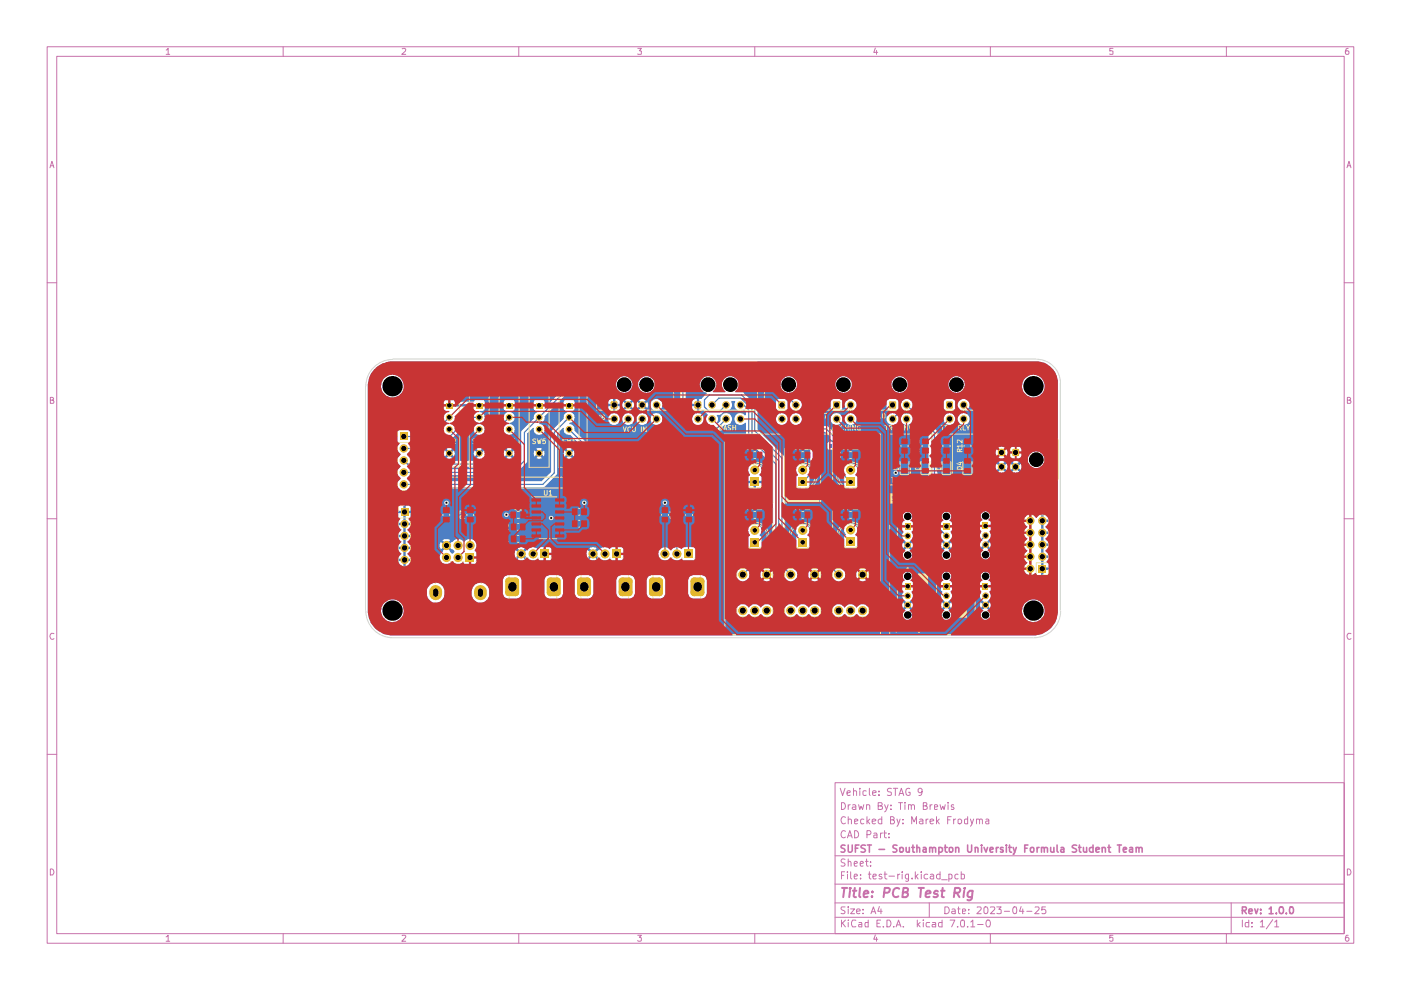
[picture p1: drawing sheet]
<svg xmlns="http://www.w3.org/2000/svg" width="297mm" height="210mm" viewBox="0 0 297 210" stroke-linecap="round" stroke-linejoin="round" font-family="sans-serif">
<g fill="none" stroke="#c872ab" stroke-width=".21">
<path d="M10 9.9h277v190.1h-277zM12 11.9h273v186.1h-273zM35.2 10.6l.5-.3v1.2M35.2 11.5h.8M60 9.9v2M85.3 10.3h.5l.2 .3-.1 .2-.7 .7h.8M110 9.9v2M135.2 10.3h.8l-.4 .5h.4v.6h-.8M160 9.9v2M185.6 10.2l-.3 .9h.8M185.9 10.7v.8M210 9.9v2"/>
<path d="M236 10.3h-.7v.5h.7l-.1 .7-.6-.1M260 9.9v2M285.8 10.3h-.3a.91 .91 0 0 0-.1 1.2l.5-.1a.42 .42 0 0 0 0-.5 .42 .42 0 0 0-.6-.1l-.1 .2M10.6 35.6l.4-1.4 .4 1.4M10.7 35.1h.7M285.6 35.6l.4-1.4 .4 1.4M285.7 35.1h.6M10 60h2M285 60h2M10.7 84.8h.6v-.5h-.6v1.2h.6l.1-.4-.3-.3M285.7 84.8h.6v-.5h-.6v1.2h.6l.1-.4-.3-.3M10 110h2"/>
<path d="M285 110h2M11.4 134.4l-.6-.1a.66 .66 0 0 0-.2 .8 .66 .66 0 0 0 .8 .4v-.1M286.4 134.4l-.6-.1a.66 .66 0 0 0-.2 .8 .66 .66 0 0 0 .7 .4l.1-.1M10 159.9h2M285 159.9h2M177 166h108v32h-108zM178.1 167.1l.6 1.6 .5-1.6M178.4 170.2h.5a.78 .78 0 0 1 .3 .9 .78 .78 0 0 1-.8 .5zM179.2 176.3l-.3-.2a.78 .78 0 0 0-.6 .8 .78 .78 0 0 0 .6 .7l.3-.1M179.2 173.3v-.1a.73 .73 0 0 0-.9 .6 .73 .73 0 0 0 .6 .9l.3-.2M179.6 168.2l.7-.2v-.3l-.5-.1-.2 .3 .1 .7h.6M179.7 177.6l.5-1.5 .5 1.5"/>
<path d="M179.8 173.8l.3-.1 .4 .1v.9M179.8 170.6v1M179.8 173.2v1.5M179.8 177.2h.7M180.3 170.6l-.5 .3M180.8 170.7h.6v.9M180.9 167.8l.1-.1a.36 .36 0 0 1 .6 .2v.8M180.9 167.1v1.6M181.2 176.1a.77 .77 0 0 1 .8 .8 .77 .77 0 0 1-.8 .7zM181.2 174.2l.7-.2-.1-.3h-.6v.9h.6M181.4 171l-.6 .1-.1 .2 .2 .3 .5-.1M182 170.6l.3 1 .2-.7 .4 .7 .2-1"/>
<path d="M182.3 167.1v.2M182.3 167.6v1.1M183.1 173.7h-.4l-.2 .2v.7h.6M183.6 167.7l-.4-.1-.2 .2v.7l.2 .2 .4-.1M183.7 170.8l.2-.2 .4 .1 .1 .9M183.7 170.6v1M183.8 177h.6a.47 .47 0 0 0 .3-.5 .47 .47 0 0 0-.3-.4h-.6v1.5M183.8 173.2v1.5M183.9 174.1l.5 .6M184.3 167.1v1.3l.2 .3M184.4 173.7l-.6 .6M184.9 174.2l.8-.2-.1-.3h-.4l-.3 .1 .1 .8h.6"/>
<path d="M185 168.2l.8-.2-.1-.3-.4-.1-.3 .3 .1 .7h.6M185.3 176.7h.6v.9M185.9 177l-.6 .1v.5h.6M186.2 170.9l.7-.1 .1-.2v-.3l-.8-.1v1.4h.6l.2-.1 .1-.4-.4-.2M186.4 168.5v.2M186.4 167.7v.2M186.7 176.6v1M187 173.7a.52 .52 0 0 0-.8 .2l.2 .7h.6M187 173.2v1.5M187.1 176.6l-.3 .1-.1 .3M187.4 176.6h.6M187.5 176.1v1.4l.5 .1"/>
<path d="M187.5 170.6l.5 1M188.3 170.6l-.5 1.4-.3 .1M188.5 177.5v.1M188.5 176.7v.2M188.8 173.8h.6l.2-.4-.3-.2h-.5v1.5h.6a.45 .45 0 0 0 .3-.5 .45 .45 0 0 0-.4-.4M188.9 171.5v.1M188.9 170.7v.2M189 167.2a.6 .6 0 0 0-.9 .2l.2 .4 .7 .3v.4a.64 .64 0 0 1-.9 .1M189.4 167.1h.9M189.8 167.1v1.6M190.2 173.7l.3 1M190.5 170.2h.9"/>
<path d="M190.6 168.7l.5-1.6 .5 1.6M190.8 168.2h.6M190.8 173.7l-.5 1.4-.1 .1M190.9 170.2v1.4M191.4 174.5v.2M191.4 173.7v.1M191.9 170.2v.1M191.9 170.6v1M192.6 170.8l.2-.2 .3 .1 .1 .9M192.6 170.6v1M192.9 167.2a.5 .5 0 0 0-.8 .3 .69 .69 0 0 0 0 .8 .69 .69 0 0 0 .8 .3l.1-.6h-.4M193.2 170.9a.35 .35 0 0 1 .4-.3 .35 .35 0 0 1 .3 .3v.7"/>
<path d="M193.3 174.7v-1.5l.5 1.1 .5-1.1v1.5M195 173.7h.4l.3 .1v.9M195.5 167.8l-.3 .3h-.3l-.2-.3v-.4l.2-.3h.3a1.12 1.12 0 0 1 0 1.5l-.4 .1M195.7 174l-.8 .3 .3 .4 .5-.1M195.8 170.9h.5l.2-.3-.2-.4h-.5v1.4l.7-.1 .1-.4-.3-.2M196.3 173.7v1M196.8 173.7l-.5 .2M197.2 174.2l.8-.2-.1-.3h-.5l-.2 .1 .1 .8h.6M197.2 170.6v1M197.6 170.6l-.4 .3M198.1 171.1l.7-.1-.1-.3h-.6v.8h.6M198.6 173.2v1.5"/>
<path d="M198.7 174.1l.4 .6M199.1 173.7l-.5 .6M199.3 170.6l.3 1 .3-.7 .3 .7 .2-1M200.9 173.8h.5M201 170.2v.1M201 170.6v1M201.7 173.2h-.8v1.5M202.2 170.7l-.3-.1-.2 .3 .1 .2h.3l.2 .4-.2 .1-.4-.1M202.2 173.7v1M202.6 173.7l-.4 .2M203.1 173.8l.1-.1a.45 .45 0 0 1 .7 .2l-.1 .6-.4 .2-.3-.2zM205.2 173.7h-.5l-.2 .1v.7l.2 .2 .5-.1"/>
<path d="M205.2 173.2v1.5M205.7 173.7l.4 1M206.4 173.7l-.7 1.5M207 173.8l.2-.1 .5 .1v.9M207 173.7v1M207.7 173.8l.2-.1 .4 .1v.9M209 173.7h.5l.1 .1v.9M209.6 174l-.6 .3 .1 .4 .5-.1M10.7 184.2a.71 .71 0 0 1 .7 .5 .71 .71 0 0 1-.2 .8h-.5zM35.2 198.6l.5-.3v1.3M35.2 199.6h.8M60 198v2"/>
<path d="M85.3 198.4l.6-.1 .1 .3-.8 1h.8M110 198v2M135.2 198.3h.8l-.4 .4 .4 .2v.5l-.3 .2h-.3l-.2-.2M160 198v2M177 194.5h108M177 191.4h108M177 187.5h108M177 181.4h108M178.4 195.1v1.4M178.4 185.6h.5M178.6 195.7l.6 .8M179.1 184.8h-.7v1.6"/>
<path d="M179.2 192.3h-.7l-.2 .2 .3 .5 .6 .3-.1 .3h-.8M179.2 182.2l-.6-.1-.3 .4 .3 .4 .5 .2 .1 .3-.3 .2h-.6M179.2 195.1l-.8 .8M179.7 184.8v.2M179.7 185.3v1.1M179.8 195.1v.1M179.8 192.3v.1M179.8 182.8l.2-.2 .3 .1 .1 .9M179.8 182.1v1.5M179.8 192.7v1M179.8 195.6v.9M180.3 192.7h.9l-.9 1h.9"/>
<path d="M180.3 184.8v1.3l.3 .3M181.1 185.9l.7-.2-.2-.4-.4 .1-.1 .7 .2 .3 .4-.1M181.1 183.1l.7-.1-.2-.4-.4 .1-.1 .7 .2 .2h.4M181.4 195.2l-.6-.1a1.12 1.12 0 0 0 0 1.4l.6-.1M181.6 193.2l.8-.1-.1-.3-.4-.1-.3 .3v.6l.3 .1 .4-.1M182.1 195.6h.5l.1 .2v.7h-.6v-.5l.6-.1M182.4 183.1l.7-.1-.2-.4-.4 .1-.1 .7 .1 .2h.5M182.5 186.2v.2M182.5 185.4v.2M183 193.6v.1M183 192.8v.2M183.5 182.6h.6"/>
<path d="M183.7 182.1v1.3l.4 .2M184.1 195.1v1.4h-.6v-.9h.6M184.1 185.3h.6M184.3 184.8v1.3l.4 .3M184.6 183.5v.1M184.6 182.7v.2M184.7 193.7l.5-1.4 .5 1.4M184.8 193.3h.7M185.1 185.9l.7-.2v-.3l-.5-.1-.2 .3 .1 .7h.6M185.6 198.2l-.3 .9h.8M185.9 198.7v.9M185.9 195.8h.5"/>
<path d="M186.4 192.2l-.3 1h.9M186.7 195.1h-.8v1.4h.8M186.8 192.7v1M187 185.4a.36 .36 0 0 0-.6 .2l.6 .5-.2 .3-.4-.1M187.3 196.4v.1M187.5 185.3h.6M187.6 184.8v1.3l.5 .3M188.1 195.1h.5l.2 .3 .1 .5-.3 .6h-.5zM188.5 185.8h1.2M189.5 196.4v.1M190 196.5l.5-1.4 .5 1.4M190.2 196.1h.6"/>
<path d="M190.3 185.3v1.1M190.8 185.3l-.5 .3M191.3 184.8v.2M191.3 185.3v1.1M191.5 196.4v.1M192.6 185.3v1.4l-.2 .2-.4-.1M192.6 185.4l-.4-.1-.3 .3v.5l.3 .3 .4-.1M193.4 186.2v.2M194.1 184.8v1.6M194.2 185.8l.5 .6M194.5 195.1v1.4M194.7 196l.4 .5"/>
<path d="M194.7 185.3l-.6 .6M195.1 195.6l-.6 .5M195.3 184.8v.2M195.3 185.3v1.1M195.8 195.1v.1M195.8 195.6v.9M196.7 185.4a.52 .52 0 0 0-.8 .2v.5a.52 .52 0 0 0 .8 .2M197 191.4v3.1M197.1 195.6h-.6l-.2 .2 .2 .7h.6M197.3 185.4h.6l.1 1M197.7 195.6h.6l.1 .2v.7h-.7v-.5l.7-.1M198 185.7l-.6 .1-.2 .2 .2 .4 .6-.1"/>
<path d="M199.3 185.4a.52 .52 0 0 0-.7 .2v.5a.52 .52 0 0 0 .7 .2M199.3 184.8v1.6M199.7 186.5h1.1M199.7 195.1v1.4h-.6l-.1-.2 .1-.6 .6-.1M200.3 192.3h.6a.79 .79 0 0 1 .3 1 .79 .79 0 0 1-.9 .4zM201.2 185.4l.4-.1 .3 .3-.1 .7h-.6M201.2 185.3v1.6M201.4 195.1h1l-.6 1.4M201.9 192.8h.5l.1 .9M202.5 193.1l-.6 .1-.1 .2 .2 .3 .5-.1M203 196.4v.1M203 192.7h.5"/>
<path d="M203.1 185.4l-.4-.1-.3 .3v.5l.3 .3 .4-.1M203.2 192.3v1.3l.3 .1M203.8 195.2l.5-.1 .2 .2v1l-.2 .2h-.4l-.2-.2-.1-.7zM203.8 185.4l.4-.1 .3 .2v.7l-.3 .2-.4-.1M203.8 184.8v1.6M204.1 193.2l.6-.1-.1-.3h-.5v.8h.5M205.2 196.4v.1M205.4 193.6v.1M205.4 192.8v.2M205.8 195.5l.5-.4v1.4M205.8 196.5h.9M207.2 192.4l.7-.1 .1 .4-.9 1h.9"/>
<path d="M207.3 196h1.2M208.8 192.3h.4a.84 .84 0 0 1-.2 1.4l-.4-.2v-1zM209.2 195.2l.5-.1 .2 .2 .1 .7-.3 .5h-.4l-.2-.2-.1-.7zM210 192.4l.7-.1 .2 .2-.1 .4-.8 .8h.9M210 198v2M211.3 192.3h1l-.5 .5 .5 .2v.6h-1M212.9 193.2h1.1M215 192.3h.4l.2 .5-.1 .8-.4 .1a.96 .96 0 0 1-.1-1.4zM216.5 192.2l-.3 1h.9M216.8 192.7v1M217.7 193.2h1.1M219.5 192.4l.6-.1 .2 .4-.9 1h.9"/>
<path d="M221.7 192.3h-.8v.7l.2-.2h.3l.3 .3v.5h-.8M236 198.3h-.7v.6l.2-.2 .5 .2-.1 .6-.4 .1-.2-.2M260 198v2M261 191.4v6.6M263.4 195.1v1.4M264.8 195.1v1.4h-.6l-.2-.2 .1-.6 .7-.1M265.4 196.4v.1M265.4 195.6v.2M267.2 195.5l.4-.4v1.4M267.2 196.5h.9M269.8 195l-1.3 1.9M270.3 195.5l.4-.4v1.4"/>
<path d="M270.3 196.5h.8M285.7 184.2a.71 .71 0 0 1 .7 .5 .71 .71 0 0 1-.2 .8h-.5zM285.8 198.3l-.4 .1a.92 .92 0 0 0 .1 1.2h.3l.2-.3v-.3l-.2-.3h-.3l-.3 .3"/>
</g>
<g fill="none" stroke="#c872ab" stroke-width=".34">
<path d="M179.2 179.2h-.6l-.3 .2 .1 .4 .5 .1 .3 .4-.3 .4-.6-.1M179.8 179.2v1.3l.3 .2 .4-.1 .2-.3v-1.1M181.4 179.8h.5M182.1 179.2h-.7v1.5M183.5 179.2a.67 .67 0 0 0-1 .2l.1 .4a.62 .62 0 0 1 .8 .7 .64 .64 0 0 1-.9 .1M183.9 179.2h.8M184.3 179.2v1.5M190.2 179.2h-.8v.6l.6 .2 .2 .3-.4 .4-.5-.1M190.8 179.8h.6l.1 .5-.2 .4-.5-.2zM192.1 179.7l.1 .9 .4 .1 .2-.2M192.8 179.7v1M193.3 179.7h.6"/>
<path d="M193.6 179.2v1.4l.3 .1M194.4 179.8l.4-.1 .2 .1v.9M194.4 179.2v1.5M195.8 179.8l.4-.1 .1 .1v.9M197.1 179.8l.4-.1 .2 .1v.9M197.1 179.7v1M197.7 179.8l.3-.1 .4 .1v.9M199.1 179.8l.4-.1 .3 .2-.1 .7h-.6M199.1 179.7v1.4M200.2 179.7h.6M200.4 179.2v1.2l.4 .3M201.3 179.8h.6l.1 .5-.2 .4-.5-.2z"/>
<path d="M202.6 179.8l.5-.1 .2 .1v.9M202.6 179.7v1M205.2 179.2v1.1l.2 .4h.3l.3-.4v-1.1M206.8 179.8l.4-.1 .2 .1v.9M206.8 179.7v1M208.1 179.2v.1M208.1 179.7v1M208.6 179.7l.4 1 .4-1M211.3 179.7v1M211.7 179.7l-.4 .2M212.7 179.8l-.4-.1-.2 .1 .2 .4 .4 .1v.3h-.6M213.4 179.2v.1"/>
<path d="M213.4 179.7v1M213.9 179.7h.6M214 179.2v1.2l.5 .3M214.8 179.7l.3 1M215.5 179.7l-.5 1.4h-.2M217.3 179.8h.5M217.9 179.2h-.6v1.5M218.5 179.8h.6v.8l-.4 .1-.2-.2zM219.9 179.7v1M220.3 179.7l-.4 .2M220.8 179.8h.6v.9M220.8 179.7v1"/>
<path d="M221.4 179.8l.3-.1 .4 .1v.9M222.8 179.7v.7a.37 .37 0 0 0 .3 .3 .37 .37 0 0 0 .3-.2M223.4 179.7v1M224.1 179.2v1.2l.3 .3M225 179.8l.4-.1 .2 .1v.9M228.3 179.2a.67 .67 0 0 0-1 .2l.1 .4a.62 .62 0 0 1 .8 .7 .64 .64 0 0 1-.9 .1M228.7 179.7h.5M228.9 179.2v1.2l.3 .3M229.7 179.7v.7a.37 .37 0 0 0 .3 .3 .37 .37 0 0 0 .4-.2M230.4 179.7v1M231.7 179.8l-.4-.1-.3 .2 .1 .7h.6M231.7 179.2v1.5"/>
<path d="M233.7 179.8l.5-.1 .2 .1v.9M233.7 179.7v1M234.9 179.7h.6M235.1 179.2v1.4l.4 .1M236.9 179.2h.9M237.3 179.2v1.5M239.5 179.8h.6v.9M240.9 179.8h.6v.9M240.9 179.7v1M241.5 179.8l.2-.1 .5 .1v.9M186.4 180.1h1.1M196.3 180l-.6 .3 .1 .4 .5-.1"/>
<path d="M209.9 180.2l.7-.2-.2-.3h-.3l-.2 .1v.6l.2 .3 .4-.1M225.6 180l-.7 .3 .2 .4 .5-.1M232.3 180.2l.8-.2-.1-.2-.4-.1-.3 .1 .1 .8h.6M238.2 180.2l.7-.2-.2-.3h-.4l-.1 .1v.6l.1 .3 .5-.1M240.1 180l-.7 .3 .1 .3h.6M263.4 193h.5l.3-.1 .1-.4-.2-.2h-.7v1.4M263.7 193l.6 .7M264.8 193.2l.7-.1-.1-.3-.4-.1-.2 .3v.6h.6M266 192.7l.4 1 .3-1M267.3 193.6v.1M267.3 192.8v.2M269.1 192.7l.4-.4v1.4"/>
<path d="M269.1 193.7h.8M270.6 193.6v.1M271.4 192.3h.5a.84 .84 0 0 1-.3 1.4 .88 .88 0 0 1-.2-1.4zM272.7 193.6v.1M273.5 192.4l.5-.1a.84 .84 0 0 1-.3 1.4l-.2-.1-.1-.4z"/>
</g>
<g fill="none" stroke="#c872ab" stroke-width=".42">
<path d="M178.5 188.3h1.1M179 188.3l-.2 1.9M180.2 188.9l-.1 1.3M180.3 188.3h-.2h.3h-.1l-.1 .1M180.8 188.9h.8M181.2 188.3l-.2 1.7 .1 .1 .4 .1M182.3 188.3l-.1 1.7 .2 .2M183.1 189.5l1-.1-.2-.5-.6 .1-.2 1 .3 .2 .5-.1M184.9 190v.2M185 189v.2M187.4 189.3h.8l.3-.2 .1-.7-.3-.1h-.7l-.3 1.9M190.6 188.4l-.1-.1a.91 .91 0 0 0-.9 .2 .91 .91 0 0 0-.3 .9 .76 .76 0 0 0 .6 .8l.6-.2"/>
<path d="M191.4 189.2h.7l.3-.2 .1-.6-.3-.1h-.6l-.3 1.9h.8l.4-.3-.1-.5-.3-.2M194.8 188.3h1.1M195.3 188.3l-.2 1.9M196.3 189.5l.9-.1 .1-.2-.2-.3h-.5l-.3 .3-.1 .8 .3 .2 .6-.1M198.8 189l-.1-.1h-.4l-.3 .4 .1 .1a.63 .63 0 0 1 .7 .5l-.3 .3-.6-.1M199.5 188.9h.8M199.9 188.3l-.2 1.8 .4 .1M202.4 189.3l.9-.1 .3-.3-.1-.5-.3-.1h-.7l-.3 1.9M202.8 189.3l.6 .9M204.4 188.9l-.1 1.3M204.5 188.3v.1M206.2 188.9l-.2 1.6a.65 .65 0 0 1-.9 .3"/>
<path d="M206.2 189l-.2-.1h-.4l-.4 .4v.7l.3 .2 .5-.1"/>
</g>
<path d="M79.3 78.3a6 6 0 0 1 3.4-1.7l42.4 .1-9.4 9.6h-.2v-1.1l-.3-.4-1.9 .1-.2 .4v1.4l.4 .4h.7v.3a1.03 1.03 0 0 0-1 1.3l-2.7 2.8v6l-2 2h-21.7l-.3-.3 .1-.2h15.3l1.9-1.9 4.7 .1v-.1l-.5-.6-.6 .6h-3.6l.9-1h2.1l.1 .7 .7-.7h.7l.7 .7 .1-.7-.1-.6-.7 .6h-.7l-.6-.6-.2 .6h-2.1l.6-.5 .1-.4h2l.6 .6 .5-.6-.2-.2h-.7l-.2 .2h-2v-3.3l1.3-1.2 .2 .1a1.13 1.13 0 0 0 .8 1.4 1.13 1.13 0 0 0 1.4-1 1.13 1.13 0 0 0-1.1-1.3v-.2a1.19 1.19 0 0 0 1.2-1.3 1.19 1.19 0 0 0-1.2-1.1v-.2h.7l.4-.4v-1.5l-.2-.4h-1.8l-.3 .5 .1 1.6 .3 .2h.7l.1 .2a1.12 1.12 0 0 0-1.1 1.4l-2.8 2.8v3.5l-1.2 1.2-.3-.7-1.6 1.6 .6 .2-.2 .4h-14.4l-.1-.6h7.8l.5 .2 .6-.2-.5-.6-.6 .6h-7.8l-.6-.7 .2-.3h7.6l.2 .7 .6-.7h.7l.7 .7 .1-.7h4l.3 .7 .6-.7-.6-.6-.3 .6h-4l-.1-.6-.7 .6h-.7l-.6-.6-.2 .6h-7.6l.3-.4h6.3l.5-.5h1.1l.6 .6 .5-.6h5.2l.6 .6 .6-.6-.1-.1-6.3 .1-.2-.2h-.7l-.2 .2h-1.1l6.1-6h1l.4 .4 .5 .1-.1 .2a1.17 1.17 0 0 0-1 1.4 1.17 1.17 0 0 0 1.5 .9 1.17 1.17 0 0 0 .7-1.6 1.44 1.44 0 0 0-1.1-.8l.1-.1a1.19 1.19 0 0 0 1.1-1.3 1.19 1.19 0 0 0-1.2-1.1l.1-.2h.7l.4-.4v-1.5l-.3-.4h-1.7l-.3 .4h-4.1l-.2-.4h-1.8l-.3 .5v1.4l.4 .4h.7l.1 .2a1.12 1.12 0 0 0-1.1 1.4l-3.2 3.2h-4v-.4l-.5-.3-2 .1-.2 .2v2l.5 .5-.1 .1a1.35 1.35 0 0 0-.3 1.7l.6 .6-.7 .7v.8l.1 .4 .6 .6-.7 .8v.7l.6 1a1.37 1.37 0 0 0-.3 2.2 1.37 1.37 0 0 0 2.2-.3h28.5l2.8-2.8v-3.4h2l.5 .2 .6-.2-.5-.6-.6 .6h-2v-1h1.4l.1 .7 .7-.7h.7l.7 .7 .1-.7-.1-.6-.7 .6h-.7l-.6-.6-.2 .6h-1.4v-.9h2l.6 .6 .5-.6-.2-.2h-.7l-.2 .2h-2v-3.3l1.3-1.2 .2 .1a1.11 1.11 0 0 0 1.3 1.4l11.8 11.8 8 .1 2.1 2.1v10l-.5 .5-.1-.1a1.45 1.45 0 0 0-2.5 .2 1.54 1.54 0 0 0 .7 1.9l.2 .1a1.41 1.41 0 0 0 1.6-.6h.1l.4 .4 .5 .2h.7l.5-.3 .5 .3h2.3l.2-.3v-2.1l-.2-.3-2.2-.1-.5 .4-.4-.2v-3.8h14.5l.2 .7 .2 .3v.2l-.3 .2v2.3l.2 .2h2.4l.2-.3v-2l-.5-.6a1.4 1.4 0 0 0-.6-2.3 1.36 1.36 0 0 0-1.7 1.1l-.1 .2h-14.5v-6.6l-2.8-2.9-8-.1-.4-.3h25.8v.8l.2 .3h.9v-1.1h.5v1.1h.9l.3-.4v-.7h-28.6l-2.8-2.8h28.5l.2 .6 .2 .3v.2l-.3 .2v.9h2.8v-.7l-.5-.4a1.65 1.65 0 0 0-.2-2.3 1.37 1.37 0 0 0-2 .5l-.2 .7h-28.5l-8.3-8.4v-.3a1.28 1.28 0 0 0-1.1-1.2l.8-.5 .3-.5h7.2a1.23 1.23 0 0 0 1.2 1.3 1.23 1.23 0 0 0 1.2-1.3h.5v.3a1.28 1.28 0 0 0 1.4 1 1.28 1.28 0 0 0 1.2-1.3h.5v.4a1.26 1.26 0 0 0 1.4 .9 1.26 1.26 0 0 0 1-1.3h.5v.3a1.27 1.27 0 0 0 1.7 .9 1.27 1.27 0 0 0 .7-1.8l-.6-.5a1.21 1.21 0 0 0-1.8 1.1h-.5v-.1a1.23 1.23 0 0 0-1.3-1.1 1.23 1.23 0 0 0-1.1 1.2h-.5v-.1a1.28 1.28 0 0 0-1.4-1.1 1.28 1.28 0 0 0-1.2 1.2h-.5v-.1a1.23 1.23 0 0 0-1.3-1.1 1.23 1.23 0 0 0-1.1 1.2l-7.2-.1a1.1 1.1 0 0 0-1.1-1.4v-.2h.7l.4-.2v-.8h7.2v.6a.74 .74 0 0 0 1 .4v-1h.5v1h.3l.4-.2h1.3l.7 .2 .7-.2h1.6a1.14 1.14 0 0 0 1.4 0l-.7-.7-.7 .7h-1.6l-.7-.7-.7 .7h-1.3l.2-.2v-.6h-9.6v-.2h10.1l.3 .6 .6-.6h.7l.7 .6 .3-.6h.5l.1 .6 .7-.6h.8l.7 .6 .1-.6h.5v.1a1.23 1.23 0 0 0 1.9 1 1.5 1.5 0 0 0 .5-1.8 1.29 1.29 0 0 0-1.4-.6 1.29 1.29 0 0 0-1 1.3h-.5l-.1-.7-.7 .7h-.8l-.7-.7-.1 .7h-.5l-.2-.7-.8 .7h-.7l-.6-.7-.3 .7h-10.1v-.3h8.2v-1h.5v1h.9v-.6l-.2-.2h1.3l.7 .7 .7-.7h1.6l.7 .7 .7-.7-.5-.2h-.4l-.5 .2h-1.6a.94 .94 0 0 0-1.4 0h-1.3l-.4-.2h-1.3a.81 .81 0 0 0-.5 1h-7.2v-.4l-.2-.4h-1.8l-.3 .5v1.4l.4 .4h.7v.3a1.03 1.03 0 0 0-1 1.3l-2.8 2.8v8.6l-2 1.9h-28l-.5-.5 .5-.7h22.2l2.7-2.7 .1-1h1.9l.5 .2 .7-.2-.6-.6-.6 .6h-1.9v-1h1.3l.2 .7 .7-.7h.6l.7 .7 .2-.7-.2-.6-.7 .6h-.6l-.6-.6-.3 .6h-1.3v-.9h1.9l.6 .6 .6-.6-.3-.2h-.6l-.3 .2h-1.9v-3.3l1.2-1.2 .2 .1a1.13 1.13 0 0 0 .9 1.4 1.13 1.13 0 0 0 1.3-1 1.13 1.13 0 0 0-1-1.3v-.2a1.16 1.16 0 0 0 1.1-1.5l6.5-6.6h8.6a1.78 1.78 0 0 0 1.7 1.7 1.78 1.78 0 0 0 1.8-1.7h1.2l.3 1 .7 .5a1.76 1.76 0 0 0 2.5-1.1 1.76 1.76 0 0 0-1.5-2.2 1.76 1.76 0 0 0-2 1.8h-1.2v-.2a1.78 1.78 0 0 0-1.9-1.7 1.78 1.78 0 0 0-1.6 1.9h-8.6l3.7-3.5h20.5l.1 .1-2.1 2.1v8.9l2.3 2.2h5.8l1.3-1.3a1.27 1.27 0 0 0 1.6-1.5 1.27 1.27 0 0 0-2.1-.6l-.4 .4v.8l-.5 .6h-.3a1.4 1.4 0 0 0 .1-1.8h.7l.3-.2 .8-.8a1.26 1.26 0 0 0 1.2-.5 1.26 1.26 0 0 0 0-1.4l.9-.1a1.37 1.37 0 0 0 .2 1.7 1.37 1.37 0 0 0 1.7 .2l.4 .3v.8l-.3 .1a1.26 1.26 0 0 0-1.8-.1 1.26 1.26 0 0 0 .1 1.9 1.26 1.26 0 0 0 1.8-.3l.2 .1v3.3l5.6 5.6v16l-5.8 5.9-1.1 .1-.8 .8a1.57 1.57 0 0 0 .8 1.7 1.43 1.43 0 0 0 2-1.3h2.3v.6a1.43 1.43 0 0 0 1.9 .8 1.43 1.43 0 0 0 .8-1.9 1.43 1.43 0 0 0-1.9-.7l-.8 .8v.4h-2.3l-.1-.1v-.3l5.6-5.5 .1 3.7 1.8 1.8v1a1.44 1.44 0 0 0 1.6 .9 1.44 1.44 0 0 0 1.2-1.5h2.3v.6a1.43 1.43 0 0 0 1.8 .8 1.43 1.43 0 0 0 .9-1.9 1.43 1.43 0 0 0-2-.7l-.7 .8v.4h-2.3l-.2-.6-.3-.4-.6-.3h-.9l-1.4-1.5v-2.3l.3-.1 3.1 3.2 .3 .2h5.6l1.5 1.4v1a1.44 1.44 0 0 0 1.6 .9 1.44 1.44 0 0 0 1.1-1.5h2.3v.6a1.43 1.43 0 0 0 2.3 .5 1.43 1.43 0 0 0-.3-2.3h33.6v.2a1.39 1.39 0 0 0 2.4 .7h.1l.3 .4h.8v-1.1h.5v1.1h.9l.2-.3v-.8h-1.6v-2.5h.5v2h1.1v-.7l-.5-.5 .5-.8h-1.6v-2.6h.5v2.1h1.1l-.1-.4-.5-.6 .6-1.1h-1.6v-2.5h.5v2h1.1l-.1-.4-.5-.5 .6-1.1h-1.6v-2.5h.5v2h1.1l-.1-.4-.5-.5 .6-1.1h-1.6v-1.6h.5v1.1h1.1l-.1-.5-.7-.6-1.2 .1-.5 .6h-.2a1.35 1.35 0 0 0-2.1-.4 1.35 1.35 0 0 0 .3 2.2l.1 .1a1.48 1.48 0 0 0-.3 2.4l.3 .1-.6 .6a1.44 1.44 0 0 0 .6 2 1.43 1.43 0 0 0-.3 2.3l.3 .2-.6 .6-.2 .7-33.9-.1a1.44 1.44 0 0 0-1.6 .9l-.1 .4h-2.3v-.1a1.44 1.44 0 0 0-1.9-1.2l-1.8-1.8h-5.7l-.9-.9h22.5a.99 .99 0 0 0 .9 1 .99 .99 0 0 0 1.1-.8v-.6l-.5-.6 .1-.2-.5-.6-.7 .6 .1 .2-.4 .4-.1 .6h-22.5l-2.5-2.5v-2.9h2.3l.2 .7 .3 .3v.2l-.4 .2v2.3l.3 .2h2.3l.2-.3v-2l-.4-.5 .4-1.1h7.3l.2 .6 .2 .3v.2l-.3 .2v2.3l.2 .3h2.3l.3-.4v-.3h9.5l.1 .7 .6-.7h.8l.6 .7 .2-.5-.2-.8-.6 .6h-.8l-.6-.6-.1 .6h-9.5v-1.7l-.2-.3h9.7l.2 .8 1 .8 .8-.8a1.43 1.43 0 0 0 0-1.7l.3-.2v-1.7l-.6-.5 .4-.4v-.7l-.2-.3-.5-.4h-.7l-.6 .6v.6l.4 .7-.5 .4v1.6l.2 .3-.2 .9h-9.7l-.2-.1a1.65 1.65 0 0 0-.3-2.3 1.37 1.37 0 0 0-2 .5l-.2 .7h-7.3a1.54 1.54 0 0 0-1.6-1.4l-.6 .3-.5 .5-.2 .6h-2.3v-12.7h2.3l.2 .6 .3 .3v.2l-.4 .2 .1 2.5 2.5 .1 .2-.4v-1.6l1.5-1.4v-5.3h2.3l.3 .4h.9l.1-.1 .3 .1v4.3l.2 .4 1.8 1.7 .1 1.8h2.5l.2-.3v-2l-.4-.6a1.4 1.4 0 0 0-.7-2.3 1.36 1.36 0 0 0-1.7 1.1l-.2 .3-.5-.4v-4.7l-.4-.9-.8-.1-.4 .2-.2-.2h-.7l-.4 .3v1h-2.3l-.2-.8-.4-.5h-.7l-.2 .2-1.1-.2-.4 .5v.9l.2 .3h1l.2-.1 .3 .1v4.4l-.2-.1a1.54 1.54 0 0 0-1.6-1.4l-.6 .3-.5 .5-.2 .7h-2.3v-2.8l-.2-.3-5.6-5.5v-4.9l-2.9-3-1.8-.1v-.2a1.74 1.74 0 0 0 .2-2.6 1.74 1.74 0 0 0-2.6 0 1.74 1.74 0 0 0 .3 2.6v.2h-2.7a1.78 1.78 0 0 0 .6-2.5 1.78 1.78 0 0 0-2.5-.5 1.78 1.78 0 0 0-.5 2.5l1.2 .8-1 .9-.1 .3h-.5v2.5h.3l.4-.2 1 .9v.3a1.34 1.34 0 0 0 .4 1.9l-1.8 .1 .1-.2a1.26 1.26 0 0 0-.2-2.2 1.26 1.26 0 0 0-1.8 1.4l.6 1h-.4l-1.5-1.5v-2.5h1.3l.1 .6 .5 .4h.5v-1h-2.4v-.5h2.4v-1a.82 .82 0 0 0-1.1 1h-1.3v-4.7l2.2-2.2h12.2l5.7 5.7-.1 .2a.78 .78 0 0 0-.9 .6v1.3l.3 .5 .3 .1 1.5-.1v.8h-.1a1.26 1.26 0 0 0-1.7 .3 1.26 1.26 0 0 0 .1 1.7 1.26 1.26 0 0 0 1.7 0h.2l1.6 1.6 .4 .2 .8-.1 1.2 1.1v.5l.4 .3h.7l.3-.3-.1-1.6h2.7l1.2 1.1v.5l.3 .2 .8 .1 .4-.3-.1-1.3-.6-.1-1.4-1.4h-6.3v-.2a1.2 1.2 0 0 0 .9-1.3h6.1v.3a1.24 1.24 0 0 0 1.4 1 1.24 1.24 0 0 0 1.1-1.3h.5v.3a1.29 1.29 0 0 0 1.4 1 1.29 1.29 0 0 0 1.1-1.3h6.4v.3a1.3 1.3 0 0 0 1.5 .9 1.3 1.3 0 0 0 1-1.5l.3-.3h.3a1.27 1.27 0 0 0 .7 1.8 1.27 1.27 0 0 0 1.7-.9h.1l3.3 3.1v26.2l1.4 1.4 .3 .2h4.8l2.3-2.3h2.2v.2a1.02 1.02 0 0 0 1.7 .5 1.02 1.02 0 0 0-.2-1.7l.2-.2-.6-.7-.7 .7 .2 .3-.5 .3-.1 .6h-2.2l1.9-2 .3 .5 .6-.7h.8l.6 .7 .2-.5-.2-.8-.6 .6h-.8l1.1-.9a1.41 1.41 0 0 0 .2-2l.3-.2v-1.8l-.5-.3v-.1a1.04 1.04 0 0 0-.1-1.7 1.04 1.04 0 0 0-1.6 .6v.6l.4 .6-.5 .5v1.6l.2 .2-.2 .7v.5l-4.9 4.9h-1.6v-.2a.96 .96 0 0 0-.1-1.7l.1-.2-.6-.6-.6 .6 .1 .2a1.08 1.08 0 0 0-.1 1.8l-1 .1-1-.8v-2.3h1.4l.2 .7 .6-.7h.7l.7 .7 .2-.9-.2-.4-.7 .6h-.7l-.6-.6-.2 .6h-1.4v-3.4l.2-.1 1.2 1.2 .2 .9 1 1 1.1-1.1a1.08 1.08 0 0 0-.3-1.3l.4-.4v-1.6l-.6-.4 .1-.2a1.02 1.02 0 0 0-.4-1.7h-.8l-.3 .3-.2 .8 .3 .8-.3 .2-.2 .2v.5l-.2 .1-.6-.6v-10.8h13a1.03 1.03 0 0 0 1.3 0h1.6l.7 .3 .8-.3-.8-.7-.7 .7h-1.6l-.6-.7-.7 .7h-13v-1h12.4l.2 .7 .7-.7h.7l.7 .7 .2-.7h.5l.2 .7 .7-.7h.7l.7 .7 .2-.5-.2-.9-.7 .7h-.7l-.7-.7-.2 .7h-.5l-.1-.7-.8 .7h-.7l-.7-.7-.2 .7h-12.4v-1.1h13l.7 .7 .6-.7h1.6l.7 .7 .8-.7-.5-.2-.9 .2h-1.8l-.3-.2-.8 .2h-13.1v-.3h19.2v.3a1.78 1.78 0 0 0 1.8 1.4 1.78 1.78 0 0 0 1.7-1.4 2.21 2.21 0 0 0-.9-2.1 1.79 1.79 0 0 0-2.6 1.8h-19.2v-1.7h12.4v.3a1.26 1.26 0 0 0 1 1 1.26 1.26 0 0 0 1.4-.7h.6v.3l.6 .4h1.3l.6-.4v-1.5l-.4-.6h-1.6l-.5 .5v1.3h-.6a1.25 1.25 0 0 0-.3-1.4 1.25 1.25 0 0 0-1.4-.3 1.3 1.3 0 0 0-.7 1.1h-12.4v-4.5l-2.6-2.6h4a1.23 1.23 0 0 0 1.2 1.3 1.23 1.23 0 0 0 1.2-1.3h.5v.3a1.28 1.28 0 0 0 2 .8 1.28 1.28 0 0 0 0-2.1 1.28 1.28 0 0 0-2 .9v.1h-.5a1.23 1.23 0 0 0-1.2-1.2 1.23 1.23 0 0 0-1.2 1.2h-4l-2.5-2.4h6.5l.2 .6 .4 .1h1.2l.6-.4v-.8h.5a1.25 1.25 0 0 0 1.8 1.2 1.25 1.25 0 0 0 .4-2.1 1.25 1.25 0 0 0-2.1 .4l-.1 .5h-.5v-.9l-.2-.2-.4-.2h-1.2l-.4 .2-.2 .4v1.2h-6.5l-.1-.2v-.6a1.26 1.26 0 0 0-1.9-.8 1.26 1.26 0 0 0-.2 2.1h-1.1l.2-.4v-1.3l-.2-.4-.4-.2h-1.3l-.5 .2-.1 .4 .1 1.5 .5 .4h1.3l-.3 .5h-.4l-.6 .1a1.3 1.3 0 0 0-.6 1.1h-6.4v-.1a1.35 1.35 0 0 0-1.8-1 1.3 1.3 0 0 0-.7 1.1h-.5v-.4a1.26 1.26 0 0 0-1.4-.8 1.26 1.26 0 0 0-1.1 1.2h-6.1v-.1a1.29 1.29 0 0 0-2-.9l-.1-.8 .2-.1a1.23 1.23 0 0 0 1.7-.5h6.3l.3 .6 .3 .1h1.3l.6-.4v-.8h.5l.1 .5 .7 .6a1.28 1.28 0 0 0 1.7-.9 1.28 1.28 0 0 0-1.1-1.5 1.28 1.28 0 0 0-1.4 1.3h-.5l-.1-1.1-.5-.2h-1.3l-.3 .2-.3 .4v1.2h-6.3a1.24 1.24 0 0 0-.1-1.4 1.24 1.24 0 0 0-1.3-.4l-1.2-1.3a1.83 1.83 0 0 0 1.8-1.7h8.1v.3a1.75 1.75 0 0 0 1.9 1.4 1.75 1.75 0 0 0 1.6-1.7h8.4l.1 .3a1.7 1.7 0 0 0 1.8 1.4 1.7 1.7 0 0 0 1.6-1.7h8.6v.3a1.72 1.72 0 0 0 1.7 1.4 1.72 1.72 0 0 0 1.7-1.4l12.2-.1a2.45 2.45 0 0 0 1.5 2.3 2.45 2.45 0 0 0 2.7-.6 2.44 2.44 0 0 0 .2-3 2.44 2.44 0 0 0-2.9-.9 2.43 2.43 0 0 0-1.5 2.2h-12.1v-.4a1.74 1.74 0 0 0-1.9-1.7 1.74 1.74 0 0 0-1.6 1.9h-8.6v-.5a1.76 1.76 0 0 0-2-1.3 1.76 1.76 0 0 0-1.5 1.8h-8.4v-.5a1.76 1.76 0 0 0-2-1.3 1.76 1.76 0 0 0-1.5 1.8h-8.1v-.2a1.78 1.78 0 0 0-1.9-1.6 1.78 1.78 0 0 0-1.7 1.7h-.1l-4.7-4.6v-.3h59.5a4.7 4.7 0 0 1 4.2 4v49.3l-.3 1.3a5.5 5.5 0 0 1-4.5 3.5h-136.8l-.8-.2a5.9 5.9 0 0 1-3.3-2.5l-.4-.8-.2-1.8h2.8v.3a2.42 2.42 0 0 0 2.5 2.1 2.42 2.42 0 0 0 2.3-2.3h70.5v.5a1.46 1.46 0 0 0 2.6 .2l.6 .4a1.33 1.33 0 0 0 1.9-.4l.6 .4a1.45 1.45 0 0 0 2.2-1.1h2.3v.5a1.46 1.46 0 0 0 2.5 .2l.6 .4a1.33 1.33 0 0 0 2-.4l.6 .4a1.45 1.45 0 0 0 2.2-1.1h2.3v.5a1.46 1.46 0 0 0 2.5 .2l.6 .4a1.33 1.33 0 0 0 1.9-.4l.6 .4a1.24 1.24 0 0 0 1.7-.1h7.6v.1a.98 .98 0 0 0 1.1 .8 .98 .98 0 0 0 .9-.9h6.3v.1a.99 .99 0 0 0 1.1 .8 .99 .99 0 0 0 .9-.9h6.2v.1a.99 .99 0 0 0 1.6 .6 .99 .99 0 0 0-.1-1.7v-.1h7.3a2.38 2.38 0 0 0 2.6 2.5 2.38 2.38 0 0 0 2.1-3 2.38 2.38 0 0 0-3.2-1.6 2.44 2.44 0 0 0-1.5 2.1h-7.3l.2-.1-.6-.6-.7 .6 .2 .2-.5 .4-.1 .6h-6.2l-.1-.5-.4-.5 .1-.2-.6-.6-.6 .6 .1 .2-.3 .2-.2 .8h-6.3l-.2-.7-.3-.3 .1-.2-.5-.6-.7 .6 .1 .2-.4 .4-.1 .6h-7.5a1.4 1.4 0 0 0-.3-2.2h7.7l.1 .7 .6-.7h.8l.6 .7 .2-.7h5.9l.2 .7 .6-.7h.7l.7 .7 .2-.7h5.9l.1 .7 .6-.7h.8l.6 .7 .2-.5-.2-.8-.6 .6h-.8l-.6-.6-.1 .6h-5.9l-.2-.6-.7 .6h-.7l-.6-.6-.2 .6h-5.9l-.2-.6-.6 .6h-.8l-.6-.6-.1 .6-7.8-.1a1.33 1.33 0 0 0-1.8 .6l-.2-.1a1.37 1.37 0 0 0-2.3 .1l-.2-.1a1.37 1.37 0 0 0-1.6-.6 1.37 1.37 0 0 0-.9 1.4h-2.3l-.1-.2a1.35 1.35 0 0 0-1.1-1.2 1.35 1.35 0 0 0-1.5 .7l-.1-.1a1.37 1.37 0 0 0-2.4 .1l-.2-.1a1.37 1.37 0 0 0-1.5-.6 1.37 1.37 0 0 0-1 1.4h-2.3l-.1-.2a1.35 1.35 0 0 0-1.1-1.2 1.35 1.35 0 0 0-1.4 .7l-.2-.1a1.37 1.37 0 0 0-2.4 .1l-.1-.1a1.37 1.37 0 0 0-1.6-.6 1.37 1.37 0 0 0-1 1.4h-70.5v-.2a2.38 2.38 0 0 0-2-2.2 2.38 2.38 0 0 0-2.6 1.4l-.2 .9h-2.8v-3.4h12.5a1.86 1.86 0 0 0 1.8 1.8 1.86 1.86 0 0 0 1.9-1.7l5.8-.1a1.92 1.92 0 0 0 1.3 1.7 1.92 1.92 0 0 0 2.1-.6l.3-.8v-.6h2.9l.3 .8 .3 .3 .4 .1h2a1.16 1.16 0 0 0 1-1.2h4.8l.3 .8 .7 .4h2a1.16 1.16 0 0 0 1-1.2h2.4l.3 .8 .3 .3 .5 .1h1.9a1.41 1.41 0 0 0 1-1.2h4.8l.3 .8 .3 .3 .5 .1h1.9a1.41 1.41 0 0 0 1-1.2h2.5l.2 .8 .8 .4h1.9a1.16 1.16 0 0 0 1.1-1.2h4.8l.2 .8 .8 .4h2l.5-.2 .3-.4h41.6l.2 .8 1 .8 .8-.8 .3-.8h5.9l.2 .6 1 1 1-1 .2-.6h5.9l.2 .8 1 .8 .8-.8a1.43 1.43 0 0 0 0-1.7l.3-.2v-1.7l-.5-.5 .3-.4v-.7l-.3-.5-.4-.2h-.7l-.6 .6v.6l.4 .7-.5 .4v1.6l.2 .3-.2 .9h-5.9l-.4-.8 .4-.4v-1.6l-.6-.4 .1-.2a1.02 1.02 0 0 0-.4-1.7h-.8l-.3 .3-.2 .6v.6l.3 .4-.5 .4v1.6l.3 .4-.3 .8h-5.9l-.3-.7 .3-.4v-1.7l-.6-.4a1.17 1.17 0 0 0 .2-1.5l-.5-.4h-.7l-.6 .6v.6l.4 .7-.5 .4v1.6l.2 .3-.2 .9h-41.6l.2-.4v-3l-.3-.5-.7-.5h-2l-.8 .5-.2 .5v2.8h-4.8v-2.8l-.3-.5-.8-.5h-1.9l-.8 .5-.2 .5v2.8h-2.5v-2.8l-.4-.7-.6-.3h-1.9l-.8 .5-.3 .5v2.8h-4.8v-2.8l-.4-.7-.6-.3h-1.9l-.8 .5-.3 .5v2.8h-2.4v-2.8l-.3-.5-.7-.5h-2l-.7 .5-.3 .5v2.8h-4.8v-2.8l-.4-.7-.6-.3h-2l-.7 .5-.3 .5v2.8h-2.9v-.6l-.2-.7-.9-.7a2.02 2.02 0 0 0-2.3 .8l-.3 .7v.8h-5.8v-.9a1.91 1.91 0 0 0-1.8-1.6 1.91 1.91 0 0 0-1.9 1.5v1h-12.5v-7h6.4l.4 .7 .7 .4v-1.1h.5v1.1l.5-.2 .5-.8v-.1h-9v-2.6h6.4l.3 .6 .4 .4-.7 1.1h1.1v-2.1h.5v2.1h1v-.3h6.2a1.4 1.4 0 0 0 1 1.4 1.41 1.41 0 0 0 1.6-.6h.2a1.36 1.36 0 0 0 2.1 .2l.4 .4h2.3l.2-.4v-.7h8.7l.2 .2a1.16 1.16 0 0 0 1.4-.2l-.8-.7-.8 .7h-8.7v-1.1h8.1l.2 .8 .9-.8h.6l1.4 1.2 .5 .2h.7l.6-.3 .4 .3h2.3l.1-.3h8.2l.1 .2a1.16 1.16 0 0 0 1.4-.2l-.8-.7-.7 .7h-8.2l.1-1.1h7.4l.3 .8 .8-.8h.7l1.3 1.2 .5 .2h.7l.6-.3 .5 .3h2l.5-.3v-2.1l-.3-.3-2.2-.1-.5 .4a1.59 1.59 0 0 0-2.3 .3l-.8 .7h-.7l-.8-.8-.3 .8h-7.4l-.1-1.1h8.2l.7 .7 .8-.7-.7-.3-.7 .1-.1 .2h-8.2l-.3-.3h-2l-.5 .4a1.31 1.31 0 0 0-2.1 .3l-.2-.1-.9 .8h-.6l-.9-.8-.2 .8h-8.1l-.1-.4-.2-.2 .2-.5h8.8l.8 .8 .8-.8a1.26 1.26 0 0 0-1.6 0l-8.8-.1a1.41 1.41 0 0 0-.6-1.7 1.41 1.41 0 0 0-1.7 .2l-.3 .2-.4-.4a1.39 1.39 0 0 0-1.5 0l-1.4 1.2 .8 .8 .1-.1 .5 .4v.2l-.6 .4-1.1-1.4-.9 .8 .1 .2a1.2 1.2 0 0 0-.7 1.2h-6.2l-.6-.8 .4-.4 .2-.6h-9v-2.5h6.4l.3 .6 .4 .3-.7 1.1h1.1v-2h.5v2h1v-.2h6.2l.3 .8 .7-.8-.7-.8-.3 .8h-6.2l-.6-.9 .3-.2h7.1l.9 .7 .7-.8a1.61 1.61 0 0 0-1.6 0l-7.1 .1 .3-.7h-9v-2.6h6.4l.3 .6 .4 .4-.7 1.1h1.1v-2.1h.5v2.1h1v-.3l-.6-.7 .4-.5 .2-.6h-9v-2.5h6.4v.9l.4 .2-.4 .9h1.1v-2h.5v2h1v-.2l-.4-.5v-.2l.4-.2v-.9h-9v-.5h7.5v-1.1h.5v1.1h1v-.9l-.3-.2h-1.9l-.4 .2v.9h-6.4v-26.5h2.8l.1 .9a2.43 2.43 0 0 0 4.3 .6 2.43 2.43 0 0 0-1.9-3.9l-.8 .2a2.3 2.3 0 0 0-1.7 2.2h-2.8l.2-1.6 .4-.9z" fill="#4d7fc4"/>
<g fill="none" stroke="#4d7fc4" stroke-width=".25">
<path d="M95.3 88.5l-4 4h-5.7M101.6 88.5h-2.2l-6.5 6.6h-7.3M108 88.5l-3.2 3.2v3.5l-3.2 3.2h-15.2l-.8-.8M120.7 88.5l-3.2 3.2v8.6l-2.4 2.4h-29.5M120.7 91l12.4 12.5h7.9l2.5 2.4v11.5M151 85.9l1.4-1.5h4.7l2.3 2.4v5.2l5.7 5.7v21.6l2.5 2.5M153.9 85.9l-1.4 1.4h-2.1l-1-1v-1.5l1-1.1h6.8l2.8 2.8v4.9l5.8 5.7v18.4l3.8 3.8h5.7l2.5 2.5M153.9 88.8l-1.8 2h-5.4l-1.9-2v-8.2l2.5-2.5h12.7l7.3 7.2v4l1.5 1.6h6.4l1.6 1.6M157 85.9h.7l1.1 1.1v5.6l5.7 5.8v16.5l-7 6.9M168.7 85.9l-8.4-8.5h-34.9l-14.2 14.3v6l-2.5 2.5h-23.1M169.9 90.9l1.6 1.6M172.1 94.5l.4 .3v5.1l-2.3 2.3"/>
<path d="M177.4 94.5l.3 .3v4.8l2.6 2.6M189.2 88.8l1.3-1.2h2.5l4.5 4.4v26l1.3 1.3h4.4l5.8-5.8M192.2 85.9l5.9 5.8v19.4l2.6 2.5"/>
</g>
<path d="M95.3 85.9h6.3" fill="none" stroke="#4d7fc4" stroke-width=".51"/>
<g fill="#4d7fc4">
<path d="M177.2 94.2h.4v.6h-.4z"/>
<path d="M175.9 94.2h.5v.6h-.5z"/>
<path d="M176.5 92.2h.5v.7h-.5z"/>
<path d="M172 94.2h.4v.6h-.4z"/>
<path d="M170.6 94.2h.5v.6h-.5z"/>
<path d="M171.3 92.2h.4v.7h-.4z"/>
</g>
<path d="M83.2 76.1h136.5M83.3 76.2a5.7 5.7 0 0 0-5.7 5.7M219.8 76.2a5.1 5.1 0 0 1 5 5M77.5 81.9v47.6M224.8 81.2v48.3M77.6 129.5a5.7 5.7 0 0 0 5.7 5.7M83.2 135.2h135.9M224.9 129.5a5.7 5.7 0 0 1-5.7 5.7" fill="none" stroke="#d0d2cd" stroke-width=".21"/>
<g fill="none" stroke="#f2eda1" stroke-width=".21">
<path d="M79.2 93.1l.3-1 .3 1M79.2 95.4l.3-1 .3 1M79.3 92.8h.5M79.3 95.1h.5M80.2 92.6h.4l.1-.4-.5-.1v1M80.2 94.9h.4l.1-.4-.5-.1v1M81.1 97.5h.4l.1-.2v-.3h-.1h-.4v1l.6-.2-.1-.3h-.1M81.2 92.6h.4l.1-.4-.5-.1v1M81.2 94.9h.4l.1-.4-.5-.1v1M82.1 97.5h.5l.1-.4-.6-.1v1M82.7 92.2h-.6l.2 .4 .4 .2-.2 .3h-.4M82.7 94.5h-.6l.2 .4 .4 .2-.2 .3-.4-.1"/>
<path d="M82.9 99.6l-.3-.1-.4 .4 .4 .6 .3-.1M83.1 92.4l.2-.3v1M83.1 94.5l.4-.1 .2 .3-.7 .7h.7M83.1 93.1h.6M83.1 99.5h.6M83.5 99.5v1M83.7 97h-.5l-.1 .1 .1 .4 .5 .1-.2 .4-.4-.1M84.3 93.8h2.7v10.3h-2.7zM85.6 91.2h-1.3v1.3M90.1 96l-.3-.1-.3 .3v.5l.3 .3 .3-.1v-.4h-.2M90.2 94.6l.7 .6 .5-.6M90.9 87.2l.5 .7"/>
<path d="M90.9 87.2v2.6M90.9 92.3v2.5M90.9 87.2l-.7 .7M91.1 95.9v1.1l-.6-1.1v1.1M91.6 95.9l.5 .3v.5l-.3 .3h-.2zM80.9 102.4h-.5v.2l.5 .3v.3h-.5M81.3 103.3l.3-1 .4 1M81.4 103h.4M81.5 108a.55 .55 0 0 0-.5 .4 .55 .55 0 0 0 .2 .6l.4-.1v-.4h-.2M81.5 110.6v-.1a.55 .55 0 0 0-.5 .4 .55 .55 0 0 0 .2 .6l.4-.1v-.3h-.2M82.6 108v1l-.6-1v1M82.6 110.5v1l-.6-1v1"/>
<path d="M82.8 102.4l-.2-.1-.4 .2v.5l.4 .3 .2-.1v-.3h-.2M83.1 108a.59 .59 0 0 1 .5 .3 .59 .59 0 0 1-.1 .7h-.4zM83.1 110.5a.59 .59 0 0 1 .5 .4 .59 .59 0 0 1-.1 .6h-.4zM83.2 102.3v1h.5M84.4 109.8h2.6M85.8 107.2h-1.4v1.3M92.6 108.5l.2-.1 .4 .1-.1 .4-.3 .1-.3-.6-.3 .1v.4l.3 .1 .1-.2M92.7 109.9l-.2-.6-.3 .1v.5h1M93.2 109.3l-.5 .4M93.9 109v.4M95.3 109v.4M98.1 109.9l-.1-.5h-.5v.5h1.1"/>
<path d="M98.6 108.8l-1.1-.5v.7M98.6 109.3l-.5 .4"/>
</g>
<g fill="#f2eda1">
<path d="M150.3 99.4l.2-.2 .1 .1v.4l-.2 .4-.2-.4z"/>
<path d="M149 99.2l.2 .1v.4l-.3 .4v-.5z"/>
<path d="M145.9 98.3h5.7v2.5h-5.7v-1.3h.5l.2 .8h1.3v-.2l.4 .2 .1-.2-.1-.2-.2 .2h-.4v-.4h.9a.39 .39 0 0 0 .2 .5 .39 .39 0 0 0 .5-.1l.5 .2-.1-.4-.4 .2 .1-.4h.6v.3a.39 .39 0 0 0 .5 .2 .39 .39 0 0 0 .3-.4v-.6l-.2-.1a.59 .59 0 0 0-.6 .6h-.6v-.2l-.1-.4h-.4l-.3 .6h-.9l.1-.6h-.2l-.4 .3 .1 .2 .2-.1-.1 .6-.6 .1 .3-.8h-.2l-.2 .4-.1-.4-.7 .1z"/>
<path d="M149.8 104.4h.3v.4h-.3z"/>
<path d="M147.8 104.7h.3v.1h-.3z"/>
<path d="M141.8 104.5l.3-.2 .1 .4-.3 .1z"/>
<path d="M139.3 104.4h.3z"/>
<path d="M137.7 103.4h14.1v2.1h-14.1v-1.4h.5l.1 .3 .5 .3-.1 .1h-.5l.2 .2 .5-.1-.1-.5h.3l.1 .6h.4l.1-.2h-.4v-.1l.4-.1v-.3h.3v.7h.2l.1-.7 .2 .1v.6h.1v-.6h.3l.1 .3h.3l-.4 .2 .5 .1a.34 .34 0 0 0 0-.4 .34 .34 0 0 0-.3-.1h.6l.1 .5h.4l.2-.3-.1-.2h.4v.5h1.9v-.2h-.4v-.3h.2v-.2h.6v.7h.1v-.6l.2-.1 .1 .7h.1v-.6l.2-.1 .1 .7h.2v-.2h.3l.1 .2 .8-.2v.2h.3l-.2-.3h.4l.1 .3h.5v-.7h.3l.1 .7h.7v-.5h.2v.3l.2 .2h.3l.2-.3-.1-.4h.3v.7h.2v-.6l.2-.1 .1 .7h.1v-.6l-.2-.3h-.3l-.1 .2-.6-.2-.3 .4h-.2l-.1-.4-.1 .8-.4-.1v-.5h.2l-.2-.1v-.2l.6 .1v-.2h-.8v.3l-.2 .1-.3-.2-.4 .1 .1 .2h.3l-.3 .1-.1 .2h-.4v-.8h-.1v.9h-.4l-.1-.7v.7l-.3-.1-.1-.6v.7h-.3v-.4l-.3-.3-1.5 .2v-.3l.5-.1h-.7v1h-1.2v-.5l.3-.1-.2-.2-.2 .1v.3h-.4l.1-.1-.3-.3-.3 .1-.1 .3h-.6v-.2l.3 .1-.2-.3-.3 .3h-.3l-.2-.3h-.3l-.1 .2-.6-.2-.3 .3h-.5l-.2-.1v-.2h.5v-.2h-.6l-.1 .2h-.5z"/>
</g>
<path d="M146.9 94.3h5l-.7 .5-.8 .2-.9 2.4-1.4-.1 .8-2.2-1-.2zM148.9 95.1h.1" fill="none" stroke="#f2eda1" stroke-width=".21"/>
<path d="M146.9 94.3h5l-.7 .5-.8 .2-.9 2.4-1.4-.1 .8-2.2-1-.2z" fill="#f2eda1"/>
<path d="M136.3 97.4h.1M138.5 95.2h.1M140.1 96.1h.1M141.7 94.4h.1M141.7 94.4l-4.9-.1 .3 .4-.8 2.7M141.7 94.4l-1 .6h-1.7l-.6 .3v.1l.3 .1h2.2a1.82 1.82 0 0 1-1.9 .7l-.9 .1-.3 1.1h-1.5" fill="none" stroke="#f2eda1" stroke-width=".21"/>
<path d="M136.8 94.3l4.9 .1-1 .6h-1.7l-.6 .3v.1l.3 .1h2.2a1.82 1.82 0 0 1-1.9 .7l-.9 .1-.3 1.1h-1.5l.8-2.7z" fill="#f2eda1"/>
<path d="M142.2 94.7l.5-.3 4.2-.1-.4 .4-.8 .3h-1.8l-.6 .3v.1l.3 .1h1.3l.9 .3a1.06 1.06 0 0 1-.9 1.5l-2.8 .1-.6-.6 .1-.1h2.3l.5-.2v-.2l-.2-.1-1.7-.1a.58 .58 0 0 1-.6-.2 .58 .58 0 0 1-.1-.6zM142.4 94.6h.1M143.3 96.2h.1" fill="none" stroke="#f2eda1" stroke-width=".21"/>
<path d="M142.2 94.7l.5-.3 4.2-.1-.4 .4-.8 .3h-1.8l-.6 .3v.1l.3 .1h1.3l.9 .3a1.06 1.06 0 0 1-.9 1.5l-2.8 .1-.6-.6 .1-.1h2.3l.5-.2v-.2l-.2-.1-1.7-.1a.58 .58 0 0 1-.6-.2 .58 .58 0 0 1-.1-.6z" fill="#f2eda1"/>
<path d="M125.8 95.8h.1M125.8 95.8a1.2 1.2 0 0 1 1-1.4l4.2-.1-.4 .4-.8 .3-2.3 .1-.1 .3 .4 .1a3.2 3.2 0 0 1 2.2 .3 1.33 1.33 0 0 1-1.6 1.6h-2.3l-.6-.7h2.8l.1-.4M125.8 95.8l.2 .2 2.4 .3M128.4 96.3h.1M132.2 90.5l.2 1 .4-1M133.7 90.6l-.3-.1-.3 .3v.5l.3 .2 .3-.1M134.1 90.5v.9l.2 .1 .4-.1v-.9M136 90.5v1M137 90.5v1l-.6-1v1" fill="none" stroke="#f2eda1" stroke-width=".21"/>
<path d="M126.2 94.7l.6-.3 4.2-.1-.4 .4-.8 .3-2.3 .1-.1 .3 .4 .1a3.2 3.2 0 0 1 2.2 .3 1.33 1.33 0 0 1-1.6 1.6h-2.3l-.6-.7h2.8l.1-.3v-.2l-2.4-.2-.2-.5z" fill="#f2eda1"/>
<path d="M132.3 96.6h.1M132.3 96.6h1.8M132.7 94.5h.1M134.1 96.6h.1M134.6 94.5h.1M134.6 94.5l-.1-.2 1.7 .1a3.1 3.1 0 0 1-.5 2l-.1 .5a1.31 1.31 0 0 1-1.4 .4l-2.7 .1-.8-.4 .5-2v-.3l-.2-.4 1.6 .1a1.07 1.07 0 0 1-.1 1.3l-.2 .9M134.6 94.5a2.59 2.59 0 0 1-.4 1.9l-.1 .2M134.7 94.7h.1" fill="none" stroke="#f2eda1" stroke-width=".21"/>
<path d="M131 94.3l1.6 .1a1.07 1.07 0 0 1-.1 1.3l-.2 1 1.9-.1 .3-.9a1.02 1.02 0 0 0 0-1.4l1.7 .1a3.1 3.1 0 0 1-.5 2l-.1 .5a1.31 1.31 0 0 1-1.4 .4l-2.7 .1-.8-.4 .5-2v-.3z" fill="#f2eda1"/>
<g fill="none" stroke="#f2eda1" stroke-width=".21">
<path d="M90 90.7l.4-.2a.6 .6 0 0 1 0 1l-.4-.1zM90.2 94.6l.7 .6M91.1 90.5v1M91.2 90.9l.4 .6M91.6 90.5l-.5 .6M93 82l.3-1.1 .3 1.1M93.1 81.7h.5M94 81.5h.5l.1-.3-.3-.3h-.3v1.1M95 81.5h.5v-.4l-.2-.2h-.3v1.1M96.5 81l-.4-.1-.2 .2 .1 .4a.36 .36 0 0 1 .4 .1 .36 .36 0 0 1 0 .4h-.5M96.9 81.3l.3-.4v1.1M96.9 82h.6"/>
<path d="M126.5 99.2h.6l.2-.1-.1-.5h-.6l-.2 1.2M128.5 98.7l-.5-.1a.81 .81 0 0 0-.1 1.2l.5-.1M129 99.2h.5l.2-.3-.2-.3h-.5l-.1 1.2h.6l.1-.1v-.4l-.2-.1M131.1 98.6h.6M131.4 98.6l-.2 1.2M132 99.5l.7-.2-.1-.2h-.4l-.2 .6 .1 .1h.4M133.6 99.1h-.4l-.1 .1 .2 .3h.2v.3h-.5M134 99.1h.5M134.3 98.6l-.2 1.1 .3 .1M135.8 99.2h.6l.2-.1v-.4l-.7-.1-.2 1.2M136.2 99.2l.3 .6M137.1 99.1l-.1 .7"/>
<path d="M137.2 98.6v.1M138.1 99.8l-.5-.1v-.5l.2-.1h.5l-.2 1-.2 .2h-.3M88.3 103.5h63.5v31h-63.5zM114.2 114.2h3.9M122.6 111.8h.4M122.6 110.3h.4M125.2 108.5h.5l.1-.3-.1-.2h-.5v1M125.2 111.1l.5-.1 .1-.2-.1-.3h-.5v1M125.5 108.5l.3 .5M125.5 111.1l.3 .4M126.2 110.5h.6l-.4 .4 .4 .1v.4h-.6M126.4 108l-.2 .6h.6"/>
<path d="M126.7 108.3v.7M140.2 109v.4M141.7 109v.4M142.1 108.5l.1 .3 .7 .2 .2-.2-.2-.4-.4 .1v.4l.2 .1M142.6 109.9v-.5l-.4-.1-.1 .6h1M143.1 109.3l-.5 .4M144.4 118.3h.3M145.3 109v.4M146.8 109v.4M147.4 108.5v.4l.5 .1-.1-.5 .5-.1 .1 .1-.1 .5M147.9 109.9v-.5l-.3-.1-.2 .6h1M148.4 109.3l-.5 .4"/>
<path d="M138.4 126.6v4h10.1"/>
</g>
<path d="M141.9 131.7l-.5-.1-.3 .1a.62 .62 0 0 0 .8 .8v.4a.64 .64 0 0 1-.8 .1M142.4 133.1l.4-1.5 .5 1.5M142.5 132.7h.8M144.7 131.7a.71 .71 0 0 0-.9 .6 .71 .71 0 0 0 .9 .7v-.5h-.3M145.4 131.6v1.5h.7" fill="none" stroke="#f2eda1" stroke-width=".34"/>
<g fill="#f2eda1">
<path d="M99.2 78.3l.4-.1v.3h-.3z"/>
<path d="M92.5 78.1h.3l-.1 .4-.2-.1z"/>
<path d="M89.8 78.1l.4-.1z"/>
<path d="M88.3 77.1h14.9v2.1h-14.9v-1.5h.4l.2 .4 .4 .1-.1 .3-.4-.1-.1 .2a.47 .47 0 0 0 .5 0 .47 .47 0 0 0 .3-.4l-.2-.1h.5v.5l.1 .1 .4-.2-.5-.1 .5-.2v-.2h.3l.1 .7 .1-.7h.2l.1 .7 .1-.6 .8 .3h-.5l-.1 .1 .2 .2 .4-.1v-.4l-.4-.1h.7v.3a.35 .35 0 0 0 .3 .3 .35 .35 0 0 0 .4-.3v-.3h.2v.5l.2 .1v-.6l.2-.1v-.2h-.3l-.1 .3h-.2a.35 .35 0 0 0-.4-.3 .35 .35 0 0 0-.3 .3h-.7l.4-.1-.1-.2h-.3l-.2 .3h-.2l-.2-.3h-.3l-.1 .2-.7-.2-.1 .3h-.5l-.4-.4h5.7l.1 .4 .4 .1 .1 .1-.1 .2-.4-.1-.1 .2 .1 .1h.4l.2-.3v-.2h.2a.51 .51 0 0 0 .8 .4v-.2a.42 .42 0 0 1-.6-.1 .42 .42 0 0 1 .1-.6h.7l.1 .4 .4 .1v.3h-.5l.2 .2h.3l.3-.3-.2-.3h1.2v.6l.2-.1v-.3h.6l.2 .4h.4v-.3h.4l.2 .3h.3l.1-.3h.2l.4 .3-.2-.3v-.5l.4 .1v.6l.4 .1v-.2l-.3-.1v-.3h.4v.1l.5 .2h-.4l-.1 .2 .5 .1a.26 .26 0 0 0 .1-.3 .26 .26 0 0 0-.2-.2h-.2v-.2h.3l-.1-.2-.4 .1v.2h-.4l.3-.1v-.2h-.3v-.3l-.2 .4h-.3v-.4l-.2 .1v.8h-.2v-.5l-.2-.1v.7l-.3-.1v-.6l-.1 .6h-.4v-.4l-.1-.2-.4 .1 .4 .1-.4 .2v.1h-.7v-.1l.3-.1-.3-.1v-.4h.4v-.1h-.6v.6h-1.2l-.4-.2 .1-.3h.5l-.3-.1-.4 .1-.1 .1h-.7h.5a.4 .4 0 0 0-.5-.2 .4 .4 0 0 0-.3 .5v.2h-.2l-.6-.3 .1-.3h.5l-.2-.1-.4 .1-.1 .1h-5.7l.6-.1-.2-.1-.5 .1v.1h-.5z"/>
</g>
<g fill="none" stroke="#f2eda1" stroke-width=".21">
<path d="M88.3 77.1h36.2v24.1h-36.2zM127.5 76.8h14.4l.9 1v9.2h-16.3v-9.2zM145.3 76.8h14.4l.9 1v9.2h-16.3v-9.2zM163.1 76.8h8.4l1 1v9.2h-10.4v-9.2zM174.7 76.8h8.4l1 1v9.2h-10.4v-9.2zM89.6 85.7l.3-.3v1.1M89.6 86.5h.6M90.6 85.5h.5v.4l-.6 .6h.6M91.4 85.4l.4 1.1 .3-1.1M93.1 83.1h4.3v16h-4.3zM94.5 93.1h-.3l-.3 .1 .1 .3 .5 .2-.2 .4-.4-.1M94.8 93.1l.3 1 .2-.8 .1 .8 .3-1"/>
<path d="M96 93.1h.4l.2 .2-.7 .8h.7M99.3 82l.4-1.1 .3 1.1M99.4 81.7h.5M99.5 83.1h4.2v16h-4.2zM100.3 81.5h.5l.1-.3-.2-.3h-.4v1.1M100.8 93.1h-.3l-.2 .1v.3l.5 .2-.1 .4-.4-.1M101.2 93.1l.2 1 .2-.8 .2 .8 .2-1M101.4 81.5h.5v-.4l-.2-.2h-.3v1.1M102.3 93.1h.7l-.4 .3 .3 .1 .1 .4-.2 .2-.5-.1M102.9 81l-.4-.1-.2 .2 .1 .4a.36 .36 0 0 1 .4 .1 .36 .36 0 0 1 0 .4h-.5M103.2 81.1l.4-.2 .2 .3-.6 .8h.6M105.8 83.1h4.3v16h-4.3z"/>
<path d="M106.7 81.5h.4l.2-.2-.3-.4h-.3v1.1h.5l.1-.5h-.3M107.2 93.1h-.3l-.3 .1 .1 .3 .5 .2-.2 .4-.4-.1M107.5 93.1l.3 1 .2-.8 .1 .8 .3-1M107.7 81.5h.5l.1-.3-.2-.3h-.4v1.1M109 93l-.3 .7h.6M109.2 81l-.3-.1-.3 .3 .2 .3 .4 .1v.3l-.6 .1M109.2 93.4v.7M112.2 83.1h4.2v16h-4.2zM113.5 93.1h-.3l-.2 .1v.3l.5 .2-.1 .4-.4-.1M113.9 93.1l.2 1 .2-.8 .2 .8 .2-1M114.2 81.1l-.2-.2-.4 .3 .1 .7h.5M114.6 80.9h.5"/>
<path d="M114.8 80.9v1.1M115.6 93.1h-.4l-.1 .5 .4-.2 .2 .5-.2 .2-.4-.1M118.5 83.1h4.3v16h-4.3zM119.6 81l-.4-.1-.2 .2 .1 .4a.36 .36 0 0 1 .4 .1 .36 .36 0 0 1 .1 .4h-.6M119.9 82l.3-1.1 .4 1.1M119.9 93.1h-.3l-.3 .1 .1 .3 .5 .2-.2 .4-.4-.1M120 81.7h.5M120.2 93.1l.3 1 .2-.8 .1 .8 .3-1M121.4 81l-.1-.1a.55 .55 0 0 0-.5 .5 .55 .55 0 0 0 .3 .6l.4-.1v-.4h-.3M121.4 93.3l.3-.2v1M121.4 94.1h.6M121.9 80.9v1.1h.5"/>
<path d="M127.2 88v.8l-.4 .2M127.8 88.4l-.2-.3 .4-.1 .2 .2-.6 .4 .2 .4 .4-.2-.2-.4M145.1 87.9v.7l-.1 .2h-.3M146 87.9l-.5 .2v.6h.6v-.4l-.4-.1-.2 .2M148.8 90.2l.3 1 .3-1M150.3 90.3l-.2-.1a.61 .61 0 0 0-.2 1l.4-.1M150.7 90.2l.1 1 .5-.1v-.9M152.6 90.2h.2l.3 .2v.5l-.2 .3h-.3zM153.4 91.2l.4-1 .3 1M153.5 90.9h.5M153.7 92h33v42.5h-33zM154.9 90.3l-.4-.1-.1 .2v.3l.5 .1v.4h-.5"/>
<path d="M155.4 90.7h.6M155.4 90.2v1M156 90.2v1M156.2 95.2h7.6v11.4h-7.6zM159.8 95.8h.5M159.8 97.2h.5M162.9 87.6v.8l-.2 .3h-.2M163.8 88.1l-.1 .2-.4-.1v-.4l.2-.2 .3 .2v.6l-.1 .3h-.3M165.7 90.7h.4v-.4l-.4-.1v1h.4l.1-.4-.2-.1M167.2 90.3l-.4-.1-.2 .1 .1 .4 .5 .2-.1 .3h-.5M167.6 90.8l.6-.1v-.4l-.2-.1h-.4v1M168.6 90.2l.6 .2v.5l-.2 .3h-.4z"/>
<path d="M174.3 87.6v.8l-.1 .3h-.3M174.7 87.6h.7l-.5 1.1M175.9 90.2v1h.4M176.5 91.2l.3-1 .3 1M176.6 90.9h.4M177.4 90.2h.5M177.6 90.2v1M178.8 90.3l-.2-.1-.4 .2 .1 .7h.5M179.2 90.2v1M179.2 90.7h.6M179.8 90.2v1M180.3 90.2v1"/>
<path d="M181.4 90.2v1l-.6-1v1M182.4 90.3l-.3-.1-.3 .2v.5l.2 .3h.4v-.4h-.2M81.5 118.2v-.1a.55 .55 0 0 0-.5 .4 .55 .55 0 0 0 .2 .6l.4-.1v-.3h-.2M81.5 113.1v-.1a.55 .55 0 0 0-.5 .5 .55 .55 0 0 0 .2 .6l.4-.1v-.4h-.2M81.5 115.7v-.1a.55 .55 0 0 0-.5 .4 .55 .55 0 0 0 .2 .6l.4-.1v-.3h-.2M82.6 118.1v1l-.6-1v1M82.6 113v1.1l-.6-1.1v1.1M82.6 115.6v1l-.6-1v1M83.1 118.1a.59 .59 0 0 1 .5 .4 .59 .59 0 0 1-.1 .6h-.4zM83.1 113a.59 .59 0 0 1 .5 .4 .59 .59 0 0 1-.1 .7h-.4zM83.1 115.6a.59 .59 0 0 1 .5 .3 .59 .59 0 0 1-.1 .7h-.4zM84.4 109.8v10.3h2.6v-10.3"/>
<path d="M93.7 119h-1.4v4.8M95.4 119h.9M97.9 119h.6M99 109v.4M100.4 109v.4M100.8 119h1.2v4.8M101.1 118h.4l.2-.3-.6-.2v1M101.4 118l.3 .5M101.9 117.5l.4 1 .3-1M103.1 117.4l-.2 .8h.6M103.4 117.9v.6M106.3 111.7h.4l.2-.4-.6-.1v1"/>
<path d="M106.3 114.2h.4l.2-.3-.6-.2v1M106.5 111.7l.4 .5M106.5 114.2l.4 .5M107.2 111.3l.4-.1 .2 .2-.7 .8h.7M107.2 114l.2-.3v1M107.2 114.7h.6M109.6 108.5h.6M109.6 109.9h.6M109.7 118.3h-1.7v4M109.7 111h.4M109.7 112.4h.4M109.7 115h.4"/>
<path d="M109.7 113.5h.4M109.7 107.2a.47 .47 0 0 0-.6 .4 .47 .47 0 0 0 .6 .4M110.1 107.4l.2-.3v1M110.1 108.1h.6M111.3 118.3h.8M112.7 105.3h5.4M113.9 118.3h.3M115.4 104v.8l.2 .2 .4-.2v-.8M116.4 104.2l.3-.2v1M116.4 105h.6M122.6 107.8h.4M122.6 109.2h.4"/>
<path d="M92.3 127.6v3h9.7v-3M108 126.6v4M156.2 120.6h7.6v10.1h-7.6zM190 132.3l-.5 .5"/>
</g>
<path d="M94.4 133.1l.5-1.5 .5 1.5M94.6 132.7h.7M95.9 132.4l.8-.1v-.6l-.8-.1v1.5M97.5 132.4h.6a.47 .47 0 0 0 .2-.4 .47 .47 0 0 0-.2-.4h-.6v1.5M99.7 131.7h-.7v.6l.7 .2v.3l-.2 .3-.6-.1M111.2 132.3h.7v-.6l-.2-.1h-.5v1.5h.6l.1-.1 .1-.4-.3-.3M112.7 132.4h.6a.47 .47 0 0 0 .3-.4 .47 .47 0 0 0-.3-.4h-.6v1.5M115 131.7h-.8a.61 .61 0 0 0 .1 .6 .61 .61 0 0 0 .6 .2l.1 .3a.6 .6 0 0 1-.9 .2M158.9 131.6h.9M159.3 131.6v1.5M161 131.7h-.7a.61 .61 0 0 0 .1 .6 .61 .61 0 0 0 .6 .2v.3a.6 .6 0 0 1-.8 .2" fill="none" stroke="#f2eda1" stroke-width=".34"/>
<path d="M156.5 104.3h7.1v2.1h-7.1v-1.3h2.5v.7h-.3l.1 .1h1.7v-.1h-.6l.6-.6-.1-.4h.2l.4 1 .1 .1 .4-1.1-.1-.1-.4 .9-.3-.9h-.8l-.2 .3 .6-.1v.3l-.6 .6h-.3h-.2l-.1-1.1-.3 .4h-2.3z" fill="#f2eda1"/>
<g fill="none" stroke="#f2eda1" stroke-width=".21">
<path d="M156.2 107.9h7.6v11.4h-7.6zM158.5 103.5h3.1M158.5 103.5a2.99 2.99 0 0 1-.7-4.5 2.99 2.99 0 0 1 4.5 0 2.99 2.99 0 0 1-.7 4.5M159.8 108.5h.5M159.8 109.9h.5M160.1 110.8a2.99 2.99 0 0 1 2.8 2.2 2.99 2.99 0 0 1-1.3 3.3"/>
<circle cx="160.1" cy="113.8" r="2.58"/>
<circle cx="160.1" cy="101" r="2.58"/>
</g>
<path d="M156.5 117h7.1v2.1h-7.1v-1.6l3 .1v1l.1-.9h.4l.2 .3 .4 .2v.2h-.5l-.1 .1 .5 .1a.42 .42 0 0 0 .2-.5 .42 .42 0 0 0-.5-.2l.1-.3 .5-.1-.5-.1-.3 .3h-.4l.3-.3-3.4 .1z" fill="#f2eda1"/>
<g fill="none" stroke="#f2eda1" stroke-width=".21">
<path d="M186.5 76.8h8.4l1 1v9.2h-10.3v-9.2zM197.6 77.8l1-1h8.4l1 1v9.2h-10.4zM185.7 87.6v1l-.4 .1M186.1 88l.3-.4v1.1M186.1 88.7h.6M187.2 87.7l.3-.1 .1 .3-.1 .8h-.3l-.1-.2zM187.6 90.2h.6M188 90.2v1M188.6 90.8l.5-.1v-.4l-.5-.1v1M188.6 92h20.3v10.8h-20.3zM188.8 90.8l.4 .4M189.6 99a.59 .59 0 0 1 .6-.1 .59 .59 0 0 1 .3 .6h-1z"/>
<path d="M189.9 93.8l.2 .2-.1 .3h-.4v-.5h.7l.2 .4M190 95.3l-.1-.6h-.3l-.1 .6h1M190.2 90.3l-.3-.1a.61 .61 0 0 0-.2 1l.5-.1M190.5 98.3h-1l.2 .3M190.5 98v.6M190.5 94.7l-.5 .4M190.8 97.8v2.8h1.9v-2.8M191 94.3v.4M191.4 90.2v1M192.4 90.2v1l-.6-1v1M192.5 94.3v.4M192.7 90.2l.3 1 .4-1"/>
<path d="M193 92v10.8M194 93.4l.7-.1 .2 .3a.54 .54 0 0 1-.5 .3 .54 .54 0 0 1-.5-.3zM194.1 99a.59 .59 0 0 1 .7-.1 .59 .59 0 0 1 .3 .6h-1zM194.4 95.8v-.5l-.3-.1-.2 .6h1M194.9 94.6h-1l.3 .2M194.9 95.2l-.5 .3M194.9 94.2v.6M195.1 98v.6l-.8-.6-.2 .1v.5M195.2 97.8v2.8h2v-2.8M195.5 94.3v.4M196.9 94.3v.4M197.5 92v10.8"/>
<path d="M198 87.6v.8l-.2 .3h-.3M198.4 88l.2-.4v1.1M198.4 88.7h.6M199.3 88l.4-.4v1.1M199.3 88.7h.6M199.6 90.2h.6M199.8 90.2v1M200.5 90.8l.5-.1 .1-.3-.3-.2h-.3v1M200.8 90.8l.3 .4M201.9 92v10.8M202 90.3l-.1-.1a.61 .61 0 0 0-.3 1l.4-.1M203.2 90.8l.6-.1v-.4l-.2-.1h-.4v1"/>
<path d="M203.5 90.8l.3 .4M204.2 90.2v1h.5M204.9 90.2l.3 .6 .4-.6M205.2 90.8v.4M116.7 118.3h1.3v4M117.3 117.4h.5v-.6h-.5v1.1M117.5 117.4l.4 .5M118.1 116.8l.4 1.1 .3-1.1M119.1 117.1l.3-.3v1.1M119.1 117.9h.5M124.9 118.3h-1.7v4M126.6 118.3h.7"/>
<path d="M129.1 118.3h.4M131.9 118.3h1.4v4M132.4 117.3h.5l.1-.4-.2-.1h-.4v1M132.7 117.3l.3 .5M133.3 116.8l.3 1 .3-1M134.3 116.8h.5v.4l-.6 .6h.6M140.1 118.3h-1.7v4M141.8 118.3h.8M147.2 118.3h1.3v4M147.7 117.3h.5l.1-.4-.2-.1h-.4v1M147.9 117.3l.4 .5M148.5 116.8l.4 1 .3-1"/>
<path d="M149.4 116.8h.6l-.3 .3 .3 .2v.4h-.6M158.5 116.3h3.1M160.1 110.8a2.99 2.99 0 0 0-2.9 2.2 2.99 2.99 0 0 0 1.3 3.3M189.1 101.3h.5M189.3 101.3v1M190.4 101.4h-.5v.2l.5 .3v.3h-.5M190.8 101.8h.4M191.4 101.3h-.6v1h.6M192.4 101.3v1l-.6-1v1M193.8 102.3l.3-1 .3 1M193.9 101.9h.4M194.7 101.3v1"/>
<path d="M195.2 101.8h.6v-.4l-.1-.1h-.5v1M195.5 101.8l.3 .5M196.3 101.9h.7M196.6 101.5v.8M118 126.6v4h-10M123.2 126.6v4h10.1v-4M148.5 126.6v4M166.4 120.6h7.6v10.1h-7.6zM176.5 120.6h7.7v10.1h-7.7zM190.5 132.8l-.5-.5v1.7M190.9 132.9l.4-.2v1M190.9 133.7h.6"/>
<path d="M191.9 132.8h.6v.3l-.6 .6h.6M192.8 132.7l.3 1 .4-1M194.3 133.5l.5 .5M194.8 132.3v1.7M195.3 133.5l-.5 .5M196.6 132.8a.46 .46 0 0 0-.6 .5 .46 .46 0 0 0 .7 .3v-.3h-.3M197.6 132.7v1l-.5-1v1M198.1 132.7a.52 .52 0 0 1 .6 .5 .52 .52 0 0 1-.6 .5z"/>
<circle cx="160.1" cy="125.7" r="2.07"/>
<circle cx="170.2" cy="125.7" r="2.07"/>
<circle cx="180.4" cy="125.7" r="2.07"/>
</g>
<path d="M128.2 131.7l-.3-.1a.78 .78 0 0 0-.7 .7 .78 .78 0 0 0 .7 .8l.3-.2M128.6 131.6h.9M129 131.6v1.5M168.3 132.4l.8-.1v-.6l-.8-.1v1.5M168.7 132.4l.5 .7M169.8 131.7l.6-.1 .2 .4-.9 1.1h.9M171.3 131.6a.77 .77 0 0 1 .8 .7 .77 .77 0 0 1-.8 .8zM178.5 131.6h.3a.89 .89 0 0 1 .3 1.4l-.6 .1zM180 132.4h.6a.47 .47 0 0 0 .3-.4 .47 .47 0 0 0-.3-.4h-.6v1.5M180.3 132.4l.6 .7M182.3 131.7h-.8a.61 .61 0 0 0 .1 .6 .61 .61 0 0 0 .6 .2l.1 .3a.6 .6 0 0 1-.9 .2" fill="none" stroke="#f2eda1" stroke-width=".34"/>
<g fill="#f2eda1">
<path d="M195.2 126.8a.47 .47 0 0 1 .6-.1 .47 .47 0 0 1 .3 .4h-.9z"/>
<path d="M195.2 125l.8-.1 .1 .3-.6 .2-.3-.2z"/>
<path d="M194.7 121.6h2.1v9.4h-2.1v-2.2h1.6h-1.6v-.5l1.6 .1-.8-.1 .4-.3-.4-.3 .8-.1h-1.2l.6 .3-.5 .4h-.5v-1.1l1.5 .1a.58 .58 0 0 0-.5-.8 .58 .58 0 0 0-.6 .7h-.4v-2.1h.4l.1 .3 .2 .2h.4l.4-.2 .1-.4-.3-.3h-.5l-.4 .4h-.4v-1.3h.4l.5 .5h-.5l.1 .2h1v-.2l-.5-.1 .6-.4-.2-.1-.5 .4-.4-.4-.5 .1z"/>
</g>
<path d="M202.1 130.6h.7" fill="none" stroke="#f2eda1" stroke-width=".21"/>
<g fill="#f2eda1">
<path d="M194.1 105.7h.3z"/>
<path d="M188.6 104.7h7.4v2.1h-7.4v-1.4h.5l.1 .3 .5 .1v.3l-.6 .1h.6a.49 .49 0 0 0-.4-.7h.7l.2 .8h.1l.1-.4 .2 .4h.7v-.7h.3l.1 .7h.3l-.2-.2v-.3h.3l.2 .5 .5-.1-.5-.2 .2-.4h.5v.7h.2l.1-.7 .2 .1v.6h.1v-.6h.3l.1 .6 .5-.1-.4-.1v-.2l.4-.1 .1-.1 .6 .3-.5 .2h.6v-.4h-.4l.1-.2h.3l-.1-.2-.5 .3h-.2l-.2-.3-.7 .3-.2-.3-.2 .1v-.3h-.2v.4l-.6-.2-.3 .4h-.3v-.2l.2-.1h-.2v-.3h-.2l-.1 .4h-.2l-.1-.2v.8h-.4v-.8l-.1 .6-.2-.3-.2 .3-.2-.6h-.9l.2-.2 2 .1v-.1h-2.2l-.1 .2h-.5z"/>
</g>
<path d="M190.3 109.3h.8M192.4 107.7l.2 .1-.1 .1-.2-.1zM193.8 109.3h.8M198.6 109.3h.8M202.1 117.9h.7M206.8 109.2h.8M191.1 122h-.8v8.6h.7M193.8 122h.8v8.6h-.8M200.7 120.4l.2 .1-.1 .1-.2-.1zM208.9 120.4l.2 .1-.1 .1-.2-.1z" fill="none" stroke="#f2eda1" stroke-width=".21"/>
<g fill="#f2eda1">
<path d="M195.4 113.4l.4-.2v.3z"/>
<path d="M195.3 111.7l.3 .1v.3h-.4z"/>
<path d="M194.7 108.9h2.1v9.4h-2.1v-1.5h1.6h-1.6v-.5h1.6h-.9l.9-.6h-1.2l.1 .1h.6l-.7 .5h-.4v-.9l.5 .1 1.1-.4-1.2-.5 .8 .5-.8 .3h-.4v-2l1.6 .3-.4-.2v-.3l.4-.2-1.2 .4h-.4v-.7h1.6h-1.6v-.9h.4v.5l1.2-.1-.5-.1 .5-.5-.1-.1-.4 .3a.35 .35 0 0 0-.4-.3 .35 .35 0 0 0-.3 .3h-.4v-1h1l.1 .5v-.5h.5l-.5-.1v-.4h-.1v.4l-1 .1z"/>
</g>
<path d="M190.3 109.3v8.6h.7M194.6 109.3v8.6h-.8M198.6 117.9h.7M192.4 120.4l.2 .1-.1 .1-.2-.1z" fill="none" stroke="#f2eda1" stroke-width=".21"/>
<g fill="#f2eda1">
<path d="M204 128.4h.3v.4h-.3z"/>
<path d="M203.6 128.4l.2 .1v.3h-.3z"/>
<path d="M203.6 124.7h.6l.1 .4-.6 .1-.2-.1z"/>
<path d="M202.9 121.6h2.1v9.4h-2.1v-2.4h.5v.4h1.1v-.6l-.2-.1-.4 .1a.31 .31 0 0 0-.4-.1 .31 .31 0 0 0-.2 .3h-.4v-.7l1.6 .1v-.1h-.7l.4-.2-.4-.4h.7h-1.1h-.1l.7 .3-.6 .3h-.5v-1.1h.5a.32 .32 0 0 0 .4 .2 .32 .32 0 0 0 .2-.4l.2-.2 .2 .6 .1-.5-.3-.3-.3 .2-.2 .4-.2-.1v-.5l-.1 .6h-.5v-1.9h.5l-.1 .2 .2 .2h.8l.2-.2v-.3l-.4-.2h-.4h-.2l-.1 .3h-.5v-1.2h.5l.4 .4h-.4v.2h1.1l-.1-.2h-.4l.5-.5-.6 .4-.4-.4-.6 .1z"/>
</g>
<path d="M188.6 104.7h26v29.8h-26zM198.6 109.3v8.6M200.7 107.7l.2 .1-.1 .1-.2-.1zM202.1 109.3h.7v8.6M199.4 122h-.8v8.6h.7M202.1 122h.7v8.6" fill="none" stroke="#f2eda1" stroke-width=".21"/>
<g fill="#f2eda1">
<path d="M203.5 113.5l.2-.2 .2 .4h-.4z"/>
<path d="M202.9 108.8h2.1v9.7h-2.1v-1.5h1.6h-1.6v-.5l1.6 .1v-.2h-.8l.8-.4v-.2h-1.1v.2h.7l-.7 .5h-.5v-.9l.5 .1 1.1-.4v-.1l-1.1-.4v.2l.7 .2-.7 .4h-.5v-2.1h.5v.4h1.1l-.1-.2h-.4l-.1-.5h-.4l-.1 .3h-.5v-1h.5a.55 .55 0 0 0 .4 .5 .55 .55 0 0 0 .6-.3v-.5h-.2l.1 .4-.2 .2h-.4l-.2-.3v-.3l-.1 .1v.2h-.5v-.6h1.6l-.5-.1v-.5h.5v-.1h-1.1v.1h.4v.5l-.9 .1v-1.4h.5a.63 .63 0 0 0 1.1 .2l-.1-.5h-.5l.1 .3 .1-.3h.2v.4a.5 .5 0 0 1-.6 .1 .5 .5 0 0 1-.2-.5l-.2 .1 .1 .2h-.5z"/>
</g>
<path d="M206.8 109.2v8.6h.7M210.3 109.2h.8M210.3 117.8h.8M207.6 122h-.8v8.6h.7M211.1 122v8.6h-.8" fill="none" stroke="#f2eda1" stroke-width=".21"/>
<g fill="#f2eda1">
<path d="M211.8 126.7l.3 .1v.3h-.3z"/>
<path d="M211.9 125.1l.4-.2v.2z"/>
<path d="M211.8 124a.47 .47 0 0 1 .5-.1 .47 .47 0 0 1 .3 .4h-.8z"/>
<path d="M211.2 121.6h2.1v9.5h-2.1v-1.6h.4v.3h.2v-.3h1l-.1-.1h-.9v-.3h-.2v.4h-.4v-.8h.4l.1 .3h.4l.2-.6h.2v.6l.3-.2-.2-.5h-.3l-.4 .6-.1-.1v-.5l-.2 .4h-.4v-1.9h.4l.1 .5h1v-.2h-.4v-.2l.5-.3-.2-.1-.3 .3a.35 .35 0 0 0-.4-.3 .35 .35 0 0 0-.3 .3h-.4v-.6h1.5l.1-.5h-.2v.4h-.4v-.4l-.1 .4h-.3l-.1-.5-.1 .6h-.4v-1.1h.4l1.1 .4 .1-.2-.4-.1v-.3l.4-.2-1.6 .4v-.7l1.5 .1a.58 .58 0 0 0-.5-.8 .58 .58 0 0 0-.6 .7h-.4v-.9l.5 .1 .5-.3 .6-.1-.6-.1-.6-.3v.1l.4 .3-.4 .3h-.4z"/>
</g>
<path d="M219.7 119.3v2.6h-2.6M210.3 122h.8M219.4 122.4v.9l-.4 .1M219.8 122.5l.4-.1 .2 .2-.6 .8h.6M222.3 120.6v1.3h-1.3" fill="none" stroke="#f2eda1" stroke-width=".21"/>
<g fill="#f2eda1">
<path d="M211.9 113l.4-.2v.2z"/>
<path d="M211.2 108.8h2.1v9.7h-2.1v-1.5h1.6h-1.6v-.4h1.6l-.9-.1 .8-.4v-.2h-1.1v.2h.8l-.8 .5h-.4v-.9h.5l1.1-.3-.1-.2-1.1-.2 .8 .3-.8 .4h-.4v-1.7h1.6l-.6-.1v-.4l-.1 .4h-.3v-.4h-.2v.5h-.4v-1l1.6 .3-.4-.2v-.3l.3-.1v-.2l-1.1 .5h-.4v-.7l1.4 .1a.41 .41 0 0 0 0-.7h-1l.1 .2h.8v.3l-1.3 .1v-1h1.6l-.1-.5-.1 .4-1.4 .1v-1h.4l.1 .5 .1-.4h1l-.1-.2h-.9l-.1-.2-.1 .3h-.4z"/>
</g>
<path d="M211.1 109.2v8.6M219.7 119.3h2.6v-10.2h-5.2v12.8" fill="none" stroke="#f2eda1" stroke-width=".21"/>
<g fill="#f2eda1">
<path d="M207.4 100.8a.48 .48 0 0 1 .8 .3l-.2 .2h-.6z"/>
<path d="M207.7 98.5l.1 .3z"/>
<path d="M207.4 94.5a.48 .48 0 0 1 .5-.2 .48 .48 0 0 1 .3 .4h-.8z"/>
<path d="M206.8 92h2.1v10.8h-2.1v-1.9h.4v.4l.2 .1h.7l.2-.1v-.5l-.2-.1h-.7l-.2 .2h-.4v-.6h.7v.2l.2-.2h.6v-.3l-.2 .3h-.4l-.2-.3v.3h-.7v-.6l1.5 .1v-.1h-.6v-.3h.6v-.2h-.7l-.1 .5h-.7v-1.1h.7v.3h.8v-.5h-.2v.4h-.2v-.5l-.4 .1v.2h-.7v-.6l1.5 .1v-.2h-.6v-.3h-.2v.4h-.7v-1.4h1.5v-.6l-.1 .5-1.4 .1v-.8h1.5l-.1-.6v.5h-.4v-.4l-.2 .1v.3h-.2l-.1-.5-.1 .6h-.4v-1l1.5 .1v-.5l-.3-.2h-.6l-.2 .2v.4h-.4v-1.2h.7v.3l.3 .1 .3-.4v.4h.2v-.5l-.2-.1-.2 .1-.1 .3-.1-.3-.2 .1h-.7z"/>
</g>
<path d="M211.8 93.1h1.1M212.4 92.5v1.2M211.8 101.8h1.1" fill="none" stroke="#f2eda1" stroke-width=".34"/>
<g fill="none" stroke="#f2eda1" stroke-width=".21">
<path d="M176.5 95.2h7.7v11.4h-7.7zM198.5 98.6v-.6l.4 .3v-.2l.4-.1 .2 .1-.1 .5M198.6 99a.55 .55 0 0 1 .6 0 .55 .55 0 0 1 .3 .5h-1zM198.9 95.8l-.1-.5h-.3l-.1 .5h1M199.4 94.6h-1l.2 .2M199.4 93.6h-1l.2 .3M199.4 95.3l-.5 .3M199.4 93.3v.6M199.4 94.2v.6M199.7 97.8v2.8h1.9v-2.8M199.9 94.3v.4M201.4 94.3v.4"/>
<path d="M203 99a.59 .59 0 0 1 .7-.1 .59 .59 0 0 1 .3 .6h-1zM203.3 98.1h.7M203.5 95.8l-.1-.5-.3-.1-.1 .1v.5h1M203.6 98v.6l-.7-.3M204 94.6h-1l.2 .2M204 93.3v.6l-.6-.6-.4 .1v.5M204 95.2l-.5 .3M204 94.2v.6M204.1 97.8v2.8h2v-2.8M204.4 94.3v.4M205.8 94.3v.4M214.2 92.3h9.2l1 1v8.3l-1 1h-9.2z"/>
<path d="M218 91.4h.4l.2-.4-.2-.2h-.4v1M218.9 90.8l.2 1 .3-.7 .1 .7 .3-1M220.1 91.4l.5-.1 .1-.3-.1-.2h-.5v1M220.4 91.4l.3 .4M198.2 102.3l.4-1 .3 1M198.3 101.9h.5M199.2 101.3v1M199.7 101.8h.5v-.4l-.5-.1v1M199.9 101.8l.3 .5M200.7 101.9h.7M202.5 101.8h.5l.1-.4-.6-.1v1M204.1 101.4l-.2-.1-.4 .2v.5l.4 .3 .2-.1"/>
<path d="M204.6 101.3v1M204.6 101.8h.6M205.2 101.3v1M206.2 101.4l-.3-.1-.3 .2v.5l.3 .3 .3-.1v-.3h-.2M208.9 107.6l.2 .1-.1 .1-.2-.1zM217.2 108h.7M217.5 107.6v.8M218.4 107.9h.5l.1-.4-.2-.1h-.4v1M218.4 103.5v.9l-.4 .1M219.3 107.4l.2 1 .2-.8 .2 .8 .2-1M219.3 103.5h-.4l-.1 .5 .5-.1v.6l-.5-.1M220.6 107.9h.4l.1-.5h-.5v1"/>
<path d="M220.7 107.9l.4 .5M221.5 108h.8"/>
</g>
<g fill="#f2eda1">
<path d="M182.9 92.6a.42 .42 0 0 1 .4 .5 .42 .42 0 0 1-.4 .4z"/>
<path d="M183.8 93.2h.4v.2l-.3 .1z"/>
<path d="M182.2 92h4.5v2.2h-4.5v-.6h1l.2-.3h.2l.1 .3h.5v-.6h.4v.2l.4 .2h-.4v.2h.5l.1-.2-.1-.3h-.4v-.1h.7v.6h.2v-.6h.3v.6h.1v-.6l-.1-.2h-.3l-.1-.3-.1 .5h-.3l-.2-.2-.7 .2v-.2h-.4l-.1 .2 .5 .1h-.4l-.2 .2h-.2v-.6l-.3-.2h-.4v1.1h-.5z"/>
<path d="M179.1 105.3l.4 .1v.3l-.4 .1z"/>
<path d="M179.1 104.9h.3l.1 .2-.4 .1z"/>
<path d="M176.8 104.3h7.1v2.1h-7.1v-.6h2.8l.1-.4-.2-.2 .2-.1-.2-.3h.4l.1 1.1 .1-.7 .2 .4 .3-.4v.6h.2v-.8h.3v.2l.6 .4-.2 .2-.4-.1v.1l.5 .1 .2-.1v-.4l-.6-.3 .1-.2h.5l-.2-.2h-.3l-.2 .3h-.3l-.1-.3-.4 .6-.2-.6h-1.1l-.1 1.1h-2.1z"/>
</g>
<g fill="none" stroke="#f2eda1" stroke-width=".21">
<path d="M180.4 98a2.99 2.99 0 0 1 2.9 2.2 2.99 2.99 0 0 1-1.4 3.3M166.4 107.9h7.6v11.4h-7.6z"/>
<circle cx="180.4" cy="101" r="2.58"/>
</g>
<g fill="#f2eda1">
<path d="M170.9 104.9h.3a.47 .47 0 0 1 .2 .6 .47 .47 0 0 1-.5 .3z"/>
<path d="M166.6 104.3h7.1v2.1h-7.1v-.6l2.4 .1 .1-1.1h.3l.1 1.1 .1-.7 .2 .4h.2l.2-.4 .1 .7 1-.1 .2-.6-.2-.4-.6-.1v1.1h-.3v-1.1h-.2l-.3 .6-.3-.6h-.6l-.1 1.1h-2.3z"/>
<path d="M171 117.6a.42 .42 0 0 1 .5 .4 .42 .42 0 0 1-.5 .5z"/>
<path d="M169 117.6h.3l.1 .3h-.4z"/>
<path d="M166.6 117h7.1v2.1h-7.1v-1.1h2.2v.6l.2-.1v-.4l.5 .5 1.4-.1a.58 .58 0 0 0 .7-.5 .58 .58 0 0 0-.7-.6v1.1h-.9l.5-.5v-.5l-.1-.1-.6 .1v.2l.6-.1v.2l-.6 .7h-.2l-.3-.4a.35 .35 0 0 0 .3-.3 .35 .35 0 0 0-.3-.4h-.5v.6h-2.2z"/>
</g>
<path d="M169.9 108.5h.5M169.9 109.9h.5M170.2 110.8a2.99 2.99 0 0 0-2.9 2.2 2.99 2.99 0 0 0 1.4 3.3M176.5 107.9h7.7v11.4h-7.7z" fill="none" stroke="#f2eda1" stroke-width=".21"/>
<g fill="#f2eda1">
<path d="M179.2 117.6a.42 .42 0 0 1 .4 .4 .42 .42 0 0 1-.4 .5z"/>
<path d="M180.2 117.6h.3l.1 .3h-.4z"/>
<path d="M176.8 117h7.1v2.1h-7.1v-.6l2.5 .1 .4-.2 .1-.4h.2l.1 .6 .1-.5h.1l.4 .5 .1-.1-.3-.4 .3-.4h.2l.1 .3 .5 .2v.2h-.5l-.1 .1 .5 .1 .3-.2-.1-.4-.5-.1 .1-.3h.5l-.3-.2h-.2l-.3 .3h-.2l-.3-.3h-.5v.6h-.2l-.1-.4-.7-.2v1.1h-2.2z"/>
</g>
<g fill="none" stroke="#f2eda1" stroke-width=".21">
<path d="M166.4 95.2h7.6v11.4h-7.6zM169.9 97.2h.5M169.9 95.8h.5M180.1 97.2h.5M180.1 95.8h.5M180.4 98a2.99 2.99 0 0 0-2.9 2.2 2.99 2.99 0 0 0 1.3 3.3M168.7 103.5h3M168.7 116.3h3M168.7 103.5a2.99 2.99 0 0 1-.7-4.5 2.99 2.99 0 0 1 4.5 0 2.99 2.99 0 0 1-.7 4.5M170.2 110.8a2.99 2.99 0 0 1 2.9 2.2 2.99 2.99 0 0 1-1.3 3.3M178.8 116.2h3.1M178.8 103.5h3.1"/>
<path d="M178.8 116.2a2.99 2.99 0 0 1-.7-4.5 2.99 2.99 0 0 1 4.6 0 2.99 2.99 0 0 1-.8 4.5M180.1 108.5h.5M180.1 109.9h.5"/>
<circle cx="170.2" cy="113.8" r="2.58"/>
<circle cx="170.2" cy="101" r="2.58"/>
<circle cx="180.4" cy="113.7" r="2.58"/>
</g>
<g fill="#c83434">
<path d="M79.3 78.3a6 6 0 0 1 3.4-1.7h137.4a4.7 4.7 0 0 1 4.2 4.3v49l-.3 1.3a5.5 5.5 0 0 1-4.5 3.5l-17.9-.1v-.1l6-6h.2l.2 .6 .5 .3v.1a1.02 1.02 0 0 0-.4 1.5 1.02 1.02 0 0 0 1.4 .3 1.02 1.02 0 0 0 .2-1.5l-.3-.4h7.3a2.38 2.38 0 0 0 2.6 2.5 2.38 2.38 0 0 0 2.1-3 2.38 2.38 0 0 0-3.2-1.6 2.44 2.44 0 0 0-1.5 2.1h-7.2a1.24 1.24 0 0 0 .1-2l.2-.3a1.43 1.43 0 0 0 0-1.7l.3-.2v-.6h-2.3v.5l.2 .3-.2 .7v.5l-7.4 7.3h-43.9l-2.8-2.7v-1.7h2.4v.5a1.46 1.46 0 0 0 2.6 .2l.6 .4a1.33 1.33 0 0 0 1.9-.4l.6 .4a1.45 1.45 0 0 0 2.2-1.1h2.3v.5a1.46 1.46 0 0 0 2.5 .2l.6 .4a1.33 1.33 0 0 0 2-.4l.6 .4a1.45 1.45 0 0 0 2.2-1.1h2.3v.5a1.46 1.46 0 0 0 2.5 .2l.6 .4a1.33 1.33 0 0 0 1.9-.4l.6 .4a1.4 1.4 0 0 0 2-.3 1.4 1.4 0 0 0-.5-2 1.4 1.4 0 0 0-1.9 .5l-.2-.1a1.37 1.37 0 0 0-2.3 .1l-.2-.1a1.37 1.37 0 0 0-1.6-.6 1.37 1.37 0 0 0-.9 1.4h-2.3l-.1-.2a1.35 1.35 0 0 0-1.1-1.2 1.35 1.35 0 0 0-1.5 .7l-.1-.1a1.37 1.37 0 0 0-2.4 .1l-.2-.1a1.37 1.37 0 0 0-1.5-.6 1.37 1.37 0 0 0-1 1.4h-2.3l-.1-.2a1.35 1.35 0 0 0-1.1-1.2 1.35 1.35 0 0 0-1.4 .7l-.2-.1a1.37 1.37 0 0 0-2.4 .1l-.1-.1a1.37 1.37 0 0 0-1.6-.6 1.37 1.37 0 0 0-1 1.4h-2.4v-7.7h2.4v.6a1.44 1.44 0 0 0 2.1 .6l3.8 .1a1.2 1.2 0 0 0 1.3-.1l-.7-.8-.8 .8h-3.6l.6-.5 .1-.7h2.3v.6l.3 .3 .7-.9h.7l.9 .9 .2-.9h2.3a1.35 1.35 0 0 0 .7 1.3 1.35 1.35 0 0 0 1.4-.1l3.7 .1a1.2 1.2 0 0 0 1.4-.1l-.8-.8-.7 .8h-3.6l.5-.5 .2-.7h2.3v.6l.2 .3 .8-.9h.7l.8 .9 .3-.9h2.3a1.35 1.35 0 0 0 .6 1.3 1.35 1.35 0 0 0 1.5-.1l3.7 .1a1.2 1.2 0 0 0 1.3-.1l-.7-.8-.8 .8h-3.5l.5-.5 .1-.7h2.3v.6l.3 .3 .7-.9h.7l.9 .9 .2-.9-.2-.7-.9 .7h-.7l-.7-.7-.3 .3v.4h-2.3l-.1-.6-.5-.5h3.5l.8 .8 .7-.8a1.16 1.16 0 0 0-1.3-.1l-.2 .1h-3.5a1.26 1.26 0 0 0-2.1 .7v.4h-2.3l-.3-.7-.8 .7h-.7l-.8-.7-.2 .3v.4h-2.3l-.2-.6-.5-.5h3.6l.7 .8 .8-.8a1.16 1.16 0 0 0-1.4-.1l-.1 .1h-3.6a1.26 1.26 0 0 0-2 .7l-.1 .4h-2.3l-.2-.7-.9 .7h-.7l-.7-.7-.3 .3v.4h-2.3l-.1-.6-.6-.5h3.6l.8 .8 .7-.8a1.16 1.16 0 0 0-1.3-.1l-.2 .1h-3.6a1.26 1.26 0 0 0-2 .7l-.1 .4h-2.4v-12.4h4.2v.3l.4 .6h.5v-.9h-5.1v-.5h5.1v-.9h-.5a.7 .7 0 0 0-.4 .9h-4.2v-9.2h4.9l.2 .6 .2 .3v.2l-.3 .2 .1 2.5 2.4 .1 .3-.4v-2l-.5-.6 .3-.3 .2-.6-.1-.5 .2-.3v-1.3l.3-.1 .2-.5v-1.2l-.1-.3-.4-.2h-1.1l-.4 .2-.8-.2v2.3h.4l.3-.2 .4 .2v.6h-.5l-.6 .3-.5 .5-.2 .7h-4.9v-3h4.2a.76 .76 0 0 0 .9 .9v-.9h-5.1v-.5h5.1v-.9l-.7 .2-.2 .7h-4.2v-2.5l-2.2-2.3h-6l-5.1-5.2a1.42 1.42 0 0 0-1-1.7l7.8-.1 .1 .2-.3 .2-.3 .4v1.3l.3 .5 .3 .1h1.3l.1 .2-.5 .3a1.27 1.27 0 0 0-1.5 1.3 1.27 1.27 0 0 0 1.5 1.2 1.27 1.27 0 0 0 1-1.6l.5-.5h.3a1.35 1.35 0 0 0-.1 1.5 1.35 1.35 0 0 0 1.4 .6l2 1.9h7.7l2.8 2.7v16.1l-2.4 2.4v-1.3l.2-.2v-1.4l.3-.1 .2-.5v-1.2l-.1-.3-.4-.2h-1.1l-.4 .2-.8-.2v2.3h.4l.3-.2 .2 .1 .2 .1v.7l-1.1 .2-.5 .6a1.55 1.55 0 0 0 .2 1.6v.2l-.3 .2 .1 2.5h2.4l.3-.3v-1l3.5-3.6 .1-.4 .2-.1 3.5 3.6 .1 1.8h2.5l.2-.3v-2l-.4-.6 .3-.3 .1-.7-.1-.5 .3-.2v-1.4l.2-.1 .3-.5v-1.2l-.3-.4-.3-.1h-1l-.6 .2-.7-.2v2.3h.4l.4-.2 .3 .2-.1 .8-.4-.1-.5 .2a1.61 1.61 0 0 0-.8 1.2v.1l-3-2.9v-.2h2.4l.1 .7 .3 .2h.4v-.9h-3.2v-.5h3.2v-.9h-.4a.7 .7 0 0 0-.4 .9h-2.4l.1-2.5 1.1 .9h6.8l1.6 1.4 .1 2.1 3.6 3.6 .1 1.8 2.4 .1 .3-.4v-2l-.4-.6 .2-.3 .2-.6-.1-.5 .3-.3v-1.3l.2-.1 .3-.5v-1.2l-.2-.3-.4-.2h-1l-.5 .2-.8-.2v2.3h.4l.3-.2 .2 .1 .2 .1v.6l-1 .2-.6 .6-.3 .7-2.3-2.2v-.8h1.7l.2 .7 .3 .2h.4v-.9h-2.6v-.5h2.6v-.9h-.4a.7 .7 0 0 0-.5 .9h-1.7v-.6l-.1-.3-2.1-2h-7l-.9-.8v-5.5h2.3l.2 .6 .3 .3v.2l-.4 .2v2.3l.3 .3h2.3l.2-.4v-.4h2.1l1.8-1.9h.2l1.9 1.9h1.3l.1 .5 .2 .3h2.3l.3-.4v-2l-.4-.6 .2-.3 .2-.6-.1-.5 .3-.3v-1.3l.2-.1 .3-.5v-1.2l-.3-.4-.3-.1h-1l-.6 .2-.7-.2v2.3h.4l.3-.2 .4 .2v.6l-1 .2-.6 .6a1.55 1.55 0 0 0 .2 1.6v.2l-.3 .2-.1 .5h-.8l-1.6-1.4v-3.4h1.7a.76 .76 0 0 0 .9 .9v-.9h-2.6v-.5h2.6v-.9l-.7 .2-.2 .7h-1.7l.1-6.3 1.1 .2 1.3 1.3h6.8l.9 .8v31.1l3.3 3.5 .3 .1h1.1l.4 .4a1.22 1.22 0 0 0 .1 2.1v.1a1.02 1.02 0 0 0-.3 1.6 1.02 1.02 0 0 0 1.6 0 1.02 1.02 0 0 0-.2-1.6l-.1-.1a1.18 1.18 0 0 0 .2-2l.2-.3a1.43 1.43 0 0 0 0-1.7l.3-.2v-.6h-2.3v.5l.2 .5-.7 .1-1.6-1.7h4.4v-.5l-.6-.4 .4-.5v-.7l-.2-.3-.5-.4h-.7l-.5 .5-.1 .7 .4 .7-.5 .4v.5h-2.1l-1.2-1.1 .1-4.4 2.2 2.1h3.1l6.3 6.2 .3 .5-.2 .2a1.24 1.24 0 0 0 .4 2h-.1a1.02 1.02 0 0 0-.2 1.6 1.02 1.02 0 0 0 1.5 0 1.02 1.02 0 0 0-.2-1.6l.1-.3a1.14 1.14 0 0 0 0-1.9 1.15 1.15 0 0 0 .2-1.8l.4-.4v-.5h-2.4v.1h-.2l-.7-.7h11.5v-.5l-.5-.4 .3-.5v-.7l-.3-.5-.4-.2h-.7l-.5 .5-.1 .7 .4 .7-.5 .4v.5h-5.9v-.5l-.6-.4v-.2a.97 .97 0 0 0 .4-.9 .97 .97 0 0 0-.7-.8h-.8l-.3 .3-.2 .8 .3 .8-.5 .4v.5h-.9l-3.2-3.2h21.7l.1 .3a1.42 1.42 0 0 0 2.3 .4h.1l.3 .4 2.3-.1 .1-.2v-2l-.5-.5a1.42 1.42 0 0 0-.1-2.3l.5-.6a1.32 1.32 0 0 0-.5-1.9l.5-.7a1.32 1.32 0 0 0-.5-1.8l.1-.3a1.36 1.36 0 0 0 .1-2.1 1.36 1.36 0 0 0-2.1 .4h-.2l-.5-.6-.4-.1v12.8h-.5v-1.1h-22.8l-1.3-1.3-.4-.2h-2.9l-2.2-2.2v-5l2.2 2 .6 .1 .4 .4a1.22 1.22 0 0 0 .1 2.1v.1a1.02 1.02 0 0 0-.3 1.6 1.02 1.02 0 0 0 1.6 0 1.02 1.02 0 0 0-.2-1.6l-.1-.1 .4-.3 .3-.8h5.9l.2 .7 .5 .5a1.02 1.02 0 0 0-.4 1.5 1.02 1.02 0 0 0 1.6 .1 1.02 1.02 0 0 0-.2-1.6v-.1l.5-.4 .2-.8h5.9l.2 .8 .5 .3v.2a.98 .98 0 0 0-.4 1.4 .98 .98 0 0 0 1.5 .1h7.5l.3 .7 .5 .3-.6 .6-.2 .4h1.1v-2h-8.6a1.27 1.27 0 0 0-.2-1.7l.4-.3 .3-.6h7l.3 .7 .5 .4-.6 .6-.2 .4h1.1v-2.1h-8.1a1.13 1.13 0 0 0-.5-1.1l.5-.9v-.5h7l.3 .7 .5 .3-.6 .6-.2 .4h1.1v-2h-8.1l-.3-.4 .3-.4v-.6h-2.3v.5l.2 .3a1.41 1.41 0 0 0 .3 2l-.3 .1-.2 .8h-5.9l-.2-.5-.4-.4a1.31 1.31 0 0 0 .2-1.8l.4-.4v-.5h-2.4v.5l.3 .5a1.07 1.07 0 0 0 .2 1.7l-.3 .4-.2 .6h-5.9l-.5-1a1.43 1.43 0 0 0 .2-1.9l.3-.2v-.6h-2.3v.5l.2 .3-.1 .3-1.7-1.7h20.4v-.6h7l.3 .6 .5 .4-.6 .6-.2 .4h1.1v-2h-8.1l-.5-.4v-.1h8.6v-1.1h-.2a1.36 1.36 0 0 0-.9 1.1h-7.5a1.04 1.04 0 0 0-.1-1.7 1.04 1.04 0 0 0-1.6 .6v.6l.4 .6-.4 .3-.1 .7h-5.9v-.5l-.6-.4v-.2a.97 .97 0 0 0 .4-.9 .97 .97 0 0 0-.7-.8h-.8l-.1 .2a.93 .93 0 0 0-.1 1.5v.2l-.5 .4v.5h-5.9v-.5l-.6-.4 .4-.5v-.7l-.2-.3-.5-.4h-.7l-.6 .6v.6l.4 .7-.5 .4v.5h-1.6l-.5-.5v-9.7l.9 .1 .6-.5 .4 .1h1.3l.6-.4h2.1l.5 .4h1.3l.5-.4h2.1l.5 .4h1.3l.6-.4h2.1l.5 .4h1.2l.5-.2 .1-.3v-1l-.2-.3h5l.1 .5 .6 .6a1.27 1.27 0 0 0 1.8-1.1h.5v.2a1.25 1.25 0 0 0 1.9 .8 1.25 1.25 0 0 0 0-2.1 1.25 1.25 0 0 0-1.9 .8v.3h-.5a1.27 1.27 0 0 0-1.2-1.3 1.27 1.27 0 0 0-1.3 1.3h-5l-.1-.4 .3-.4v-.6h11.6v.3a1.79 1.79 0 0 0 1.8 1.3 1.79 1.79 0 0 0 1.7-1.3 2.21 2.21 0 0 0-.9-2.1 1.88 1.88 0 0 0-2.3 .8l-.3 .4v.6h-11.6l-.1-.6h5.6a1.16 1.16 0 0 0 1.2 0l-.6-.7-.7 .7h-5.5l-.3-.2v-.3l.4-.2v-.4h4.8l.2 .7 .7-.7h.7l.7 .7 .2-.4h.5v.6l.6 .4h.4v-1h.5v1a.82 .82 0 0 0 1-1h-3v-.5h1.5v-1h.5v1h1v-.4l-.4-.6h-1.6l-.5 .5v.5h-.5l-.2-.4-.7 .6h-.7l-.7-.6-.2 .6h-4.8v-.9l5.4-.1 .7 .7 .6-.7a1.03 1.03 0 0 0-1.3 0h-5.4l-.3-.3 .3-.5v-7.1l-.8-.8a1.24 1.24 0 0 0-1.1-1.6 1.24 1.24 0 0 0-1.3 1.4 1.24 1.24 0 0 0 1.5 1l.6 .6-.1 .2-.2-.1a1.25 1.25 0 0 0-1.6 .4 1.25 1.25 0 0 0 .2 1.7v.1l-2.6 2.6h-.8l-.4 .2-.2 .4v1l.2 .6-.2 .4v1l.4 .6-.4 .6a1.77 1.77 0 0 0 .3 1.5l-.3 .4h-2.1l-.3-.3v-.3l.3-.4v-.9l-.4-.5v-.3l.4-.4v-1l-.3-.6 .3-.4v-.5l3.5-3.5h.6a1.28 1.28 0 0 0 1-1.6 1.28 1.28 0 0 0-1.6-.9 1.28 1.28 0 0 0-.8 1.6l-3.2 3.3h-1.3l-.4 .2-.2 .4v1l.3 .4a1.84 1.84 0 0 0-.3 1.6l.4 .4v.3l-.4 .5v.9l.3 .4v.3l-.2 .3h-2.1l-.4-.4a1.71 1.71 0 0 0 .1-2l-.2-.2 .5-.5v-1.1l-.3-.3 .3-.6-.1-4.2a1.24 1.24 0 0 0 .3-1.8 1.24 1.24 0 0 0-1.9 0 1.24 1.24 0 0 0 .3 1.8l-.1 2.6a.78 .78 0 0 0-.9 .6v1l.2 .4-.2 .6v1l.4 .5-.4 .7a1.77 1.77 0 0 0 .3 1.5l-.3 .4-1.4 .3v-9l-.2-.3 .5-.1a1.27 1.27 0 0 0 .9-1.7 1.27 1.27 0 0 0-1.8-.7l-.5 .5-.1-.1v-.5l.5-.6h1.6a1.18 1.18 0 0 0 .4-1.1h.5v.1a1.24 1.24 0 0 0 1.1 1.1 1.24 1.24 0 0 0 1.3-.7h6.7l.2 .6 .4 .1h1.2l.6-.4v-1.7l-.6-.4h-1.2l-.4 .2-.2 .4v1.2l-6.7-.1a1.23 1.23 0 0 0-.9-1.7 1.23 1.23 0 0 0-1.5 1.3h-.5v-.7l-.4-.5-1.5-.1-.5 .2-.1 .4v.6l-1.3 1.3-.1 2.4h-4.7l-.3-.3a1.28 1.28 0 0 0-1.5-1.6l-.3 .1a1.29 1.29 0 0 0-.4 2.1h-.2l-.6-.6v-.8l-.2-.4 .8-.1 .9-.9a1.25 1.25 0 0 0 1.5-.9 1.25 1.25 0 0 0-.9-1.5 1.25 1.25 0 0 0-1.5 .8v.8l-.5 .3-.2-1.7-.5-.2h-1.3l-.3 .2-.3 .4v1l-1.4 1.4v12.4l-1.5 1.5h-1.6v-.3l-.4-.6 .3-.3 .1-.6-.1-.5 .3-.3v-1.3l.2-.1 .3-.5v-1.2l-.3-.4-.3-.1h-1l-.4 .2-.9-.2v2.3h.4l.4-.2 .3 .2v.6l-1 .2-.6 .6-.2 .7h-2.3v-3h1.7a.76 .76 0 0 0 .8 .9v-.9h-2.5v-.5h2.5v-.9l-.7 .2-.1 .7h-1.7v-3.1l-4.3-4.3h2.4a1.23 1.23 0 0 0 1.2 1.3 1.23 1.23 0 0 0 1.3-1.3h.5v.3a1.28 1.28 0 0 0 1.9 .8 1.28 1.28 0 0 0 0-2.1 1.28 1.28 0 0 0-1.9 .9v.1h-.5a1.23 1.23 0 0 0-1.3-1.2 1.23 1.23 0 0 0-1.2 1.2h-2.4l-2.1-2.1h-1.9v-.2a1.16 1.16 0 0 0-.8-1.8l-.2-.2 .1-.1h6.2l1.1 1.1v1l.3 .5 .3 .1h1.3l.6-.4v-.8h.5v.1a1.28 1.28 0 0 0 1.9 .9 1.28 1.28 0 0 0 0-2.2 1.28 1.28 0 0 0-1.9 .9v.3h-.5v-.9l-.3-.2-.3-.2h-1l-1.5-1.5h-8v-.2l.5-.5 .2-.8h8.9v.3a1.75 1.75 0 0 0 1.9 1.4 1.75 1.75 0 0 0 1.6-1.7h8.1v.3a1.75 1.75 0 0 0 1.9 1.4 1.75 1.75 0 0 0 1.6-1.7h8.4l.1 .3a1.7 1.7 0 0 0 1.8 1.4 1.7 1.7 0 0 0 1.6-1.7h8.6v.3a1.72 1.72 0 0 0 1.7 1.4 1.72 1.72 0 0 0 1.7-1.4l12.2-.1a2.44 2.44 0 0 0 2.4 2.5 2.44 2.44 0 0 0 2.4-2.5 2.44 2.44 0 0 0-2.5-2.4l-.8 .2a2.43 2.43 0 0 0-1.5 2.2h-12.1v-.4a1.74 1.74 0 0 0-1.9-1.6 1.74 1.74 0 0 0-1.6 1.8h-8.6v-.5a1.76 1.76 0 0 0-2-1.3 1.76 1.76 0 0 0-1.5 1.8h-8.4v-.5a1.76 1.76 0 0 0-2-1.4 1.76 1.76 0 0 0-1.5 1.9h-8.1v-.2a1.74 1.74 0 0 0-1.9-1.6 1.74 1.74 0 0 0-1.6 1.8h-8.9v-.5a1.75 1.75 0 0 0-2.7-1 1.75 1.75 0 0 0-.1 2.8v.2h-2.7a1.8 1.8 0 0 0-.1-3.1 1.8 1.8 0 0 0-2.7 1.6 1.42 1.42 0 0 0 .8 1.3l-.1 .2h-10.1l-1.6 1.6-.1 .2h-.2a1.26 1.26 0 0 0-2 .5 1.52 1.52 0 0 0 .7 1.6l.5 .1 .8-.3 .2 .1v.7l.7 .9v.7l-.7 .6a1.43 1.43 0 0 0-1-2.2l-.6 .1-.4 .4-.2 .3v.8l-.6 .6h-.3a1.28 1.28 0 0 0-.4-2.1 1.28 1.28 0 0 0-1.8 1v.5l-.5 .6h-.2v-.2a1.23 1.23 0 0 0-.3-1.8 1.23 1.23 0 0 0-1.8 .4h-.2l-1.8-1.8h1.9l.2 .6 .3 .1h1.3l.6-.4v-.8h.5v.1a1.28 1.28 0 0 0 2 .9 1.28 1.28 0 0 0 0-2.2 1.28 1.28 0 0 0-2 .9v.3h-.5v-.9l-.6-.4h-1.3l-.4 .2-.1 .4v1.2h-1.9l-2.4-2.3h-25.8l-.3 .1-2 2.1-2.5-.1v.5l.1 .3 .3 .1h.7l.1 .2a1.19 1.19 0 0 0-1.2 1.2 1.19 1.19 0 0 0 1.2 1.2l-.1 .2a1.16 1.16 0 0 0-1 1.3 1.16 1.16 0 0 0 1.3 1l1 .9v2.6h-.2a1.16 1.16 0 0 0-1.1-.7 1.16 1.16 0 0 0-1 .7 1.18 1.18 0 0 0 .6 1.5 1.18 1.18 0 0 0 1.6-.7l.1 .1v1.5l-.7 .7v8.5l-.1 .1-.3-.3a.99 .99 0 0 0-.5-1.3h-.6l-.3 .1a1.08 1.08 0 0 0-.2 1.2l-.4 .6a1.77 1.77 0 0 0 .3 1.5l-.3 .5v.8l-1.3 1.3v4.8l1.2 1.1a1.51 1.51 0 0 0 .9 1.9 1.41 1.41 0 0 0 1.6-.6h.2a1.36 1.36 0 0 0 2.1 .2l.4 .4h.9v-1.1h.5v1.1l.9-.1 .2-.3v-.7h-1.6v-.6h1.6v-.7l-.3-.4 .1-.3a1.51 1.51 0 0 0-.5-2.1v-3.1l.5-.3 .1-.3v-1l-.3-.5 .3-.8h-2.4l.3 .7-.3 .6v1l.1 .3 .4 .2v2.5h-.3l-.9-.9v-4.8h1.7v-1a.87 .87 0 0 0-1 1h-.7v-1h2.2v1h.9v-.3a.79 .79 0 0 0-.7-.7h-2.4v-1.4l2.5-2.6 .1-6.5a1.27 1.27 0 0 0 1.2 .7 1.27 1.27 0 0 0 1.1-.7l.1-.4h4l.1 .3a1.14 1.14 0 0 0 1.9 .5 1.14 1.14 0 0 0-.5-1.9 1.17 1.17 0 0 0-1.5 1.1h-4l-.1-.2a1.07 1.07 0 0 0-.8-.9h-.6l-.7 .5v.2h-.3v-2.6l1.1-.9h.3a1.19 1.19 0 0 0 1.1-1.2 1.19 1.19 0 0 0-1.1-1.2h-.1a1.19 1.19 0 0 0 1.1-1.5l.4-.4h3.8a1.18 1.18 0 0 0 1.1 1.8l-.1 .2a1.16 1.16 0 0 0-1 1.3 1.16 1.16 0 0 0 1.3 1l2.3 2.2v9.2l.1 .2 1.7 1.6 .1 2.6-.2 .6a.66 .66 0 0 1-.2 1.1v-.3h-1.3v-1.4l-.8 .3-.7-.3h2v.9h.8l-.1-.7-.5-.2h-3l-.6 .4-.8-.1-.3 .2a.99 .99 0 0 0 .2 1.5l.3 .1a.8 .8 0 0 1 1 .2v.3l-.4 .5v1.2l.2 .5 .3 .1-.5 .7v1.2l.2 .5 1.6 .1 .3-.2 .3 .2h1.3l.4-.5h1.3l.6-.5 1.3-.1v.2l-1.7 1.6a1.41 1.41 0 0 0-1.5 .6l-.2-.1a1.45 1.45 0 0 0-1.8-.4 1.45 1.45 0 0 0-.8 1.7 1.24 1.24 0 0 0 1.1 .9 1.41 1.41 0 0 0 1.5-.6l.2 .1a1.64 1.64 0 0 0 2.2 .2l.3 .3h.8v-1.1h.5v1.1h1l.2-.3v-.8h-1.7l.1-1.7h.4v1.2h1.2v-.8l-.2-.3-1.4-.1 1.2-1.2 1.4 1.4h6.9l-.2 .3a1.45 1.45 0 0 0-.1 1.6 1.48 1.48 0 0 0 2.5 0l.4 .5 .5 .2h.7l.6-.3 .5 .3h.8v-1.1h.5v1.1h.7l.5-.3v-.8h-1.7v-.3h9l.2 .7 .3 .4a1.37 1.37 0 0 0 2.2-.3l.1 .1a1.64 1.64 0 0 0 2.3 .2l.3 .3h2.3l.2-.3v-2.1a.82 .82 0 0 0-.8-.5v-4.6l.4-.2 .2-.4v-1.1l-.2-.4 .2-.8h-2.3l.2 .7-.2 .6v1l.5 .6v4.7h-.4l-.6 .4a1.31 1.31 0 0 0-2.1 .3l-.7-.6v-4.8l.6-.6v-1.1l-.3-.4 .3-.6v-.6h3.6v-1l-.7 .2-.2 .8h-2.7l-.3-.8-.2-.1 4.6-.1v1h.9v-.3l-.2-.5-.4-.2h-4.8l.1-.1a.93 .93 0 0 0-1-1.2 .93 .93 0 0 0-.7 1.4l-.4 .6v.9l.2 .5-.2 .6v1l.2 .3 .4 .3v4.8l-.7 .7-.2 .6h-9v-1.4h.5v1.2h1.2l-.1-.9-.4-.3h-2l-.5 .4a1.49 1.49 0 0 0-1.4-.3l-1.2-1.2h-8.2l-.3-.3v-.2l1.8-.1 .2-.4v-.9h2.8l.6-.7h.8l.5-.3 .2-.4-.1-1.3-.5-.4 .6-.8v-1.1l-.2-.4-.3-.2 .2-.5v-.5l-.2-.5-.4-.1h-.6l-.3 .1-.3 .5v.5l.3 .5-.3 .2-.4-.2h-1.3l-.5 .5h-.6v-.9l-.1-.3a.92 .92 0 0 0 .1-1 .92 .92 0 0 0-.8-.5v-8.9h.2a1.17 1.17 0 0 0 1.9 .7 1.17 1.17 0 0 0-.4-2 1.18 1.18 0 0 0-1.5 1h-.2l-.1-.9-3.8-3.8v-.7l-.2-.3v-.2h.5l3.4 3.5h16.2l3.5-3.5h.6a1.39 1.39 0 0 0 .7-2.2h.2l4.7 4.6 5.9 .1 1.5 1.6v37.4l2.9 2.9-.1 .2h-72.5a5.2 5.2 0 0 1-4.7-5.3h2.8v.3a2.42 2.42 0 0 0 2.8 2.2 2.42 2.42 0 0 0 1.9-3.1 2.42 2.42 0 0 0-3.2-1.5 2.44 2.44 0 0 0-1.5 2.1h-2.8v-3.4h12.5v.2a1.87 1.87 0 0 0 2 1.6 1.87 1.87 0 0 0 1.7-1.8h5.8v.2a2.02 2.02 0 0 0 1.4 1.6 1.94 1.94 0 0 0 2.3-2.1h2.9l.3 .8 .3 .3 .4 .1h2a1.16 1.16 0 0 0 1-1.2h4.8l.3 .8 .7 .4h2a1.16 1.16 0 0 0 1-1.2h2.4l.3 .8 .3 .3 .5 .1h1.9a1.16 1.16 0 0 0 1-1.2h4.8l.3 .8 .3 .3 .5 .1h1.9a1.16 1.16 0 0 0 1-1.2h2.5l.2 .8 .8 .4h1.9a1.16 1.16 0 0 0 1.1-1.2h4.8l.2 .8 .4 .3 .4 .1h2l.7-.4 .3-.6v-3l-.3-.5-.7-.5h-2l-.6 .3-.4 .7v2.8h-4.8v-2.8l-.3-.5-.8-.5h-1.9l-.8 .5-.2 .5v2.8h-2.5v-2.8l-.4-.7-.6-.3h-1.9l-.8 .5-.3 .5v2.8h-4.8v-2.8l-.4-.7-.6-.3h-1.9l-.8 .5-.3 .5v2.8h-2.4v-2.8l-.3-.5-.7-.5h-2l-.7 .5-.3 .5v2.8h-4.8v-2.8l-.4-.7-.6-.3h-2l-.7 .5-.3 .5v2.8h-2.9v-.6l-.2-.7a1.94 1.94 0 0 0-2.5-.7 1.94 1.94 0 0 0-1 2.3h-5.8v-.9a1.91 1.91 0 0 0-1.8-1.6 1.91 1.91 0 0 0-1.9 1.5v1h-12.5v-7.3h6.4a1.35 1.35 0 0 0 1.8 1.3 1.35 1.35 0 0 0 .6-2.1l-.4-.5a1.42 1.42 0 0 0 0-2.5 1.5 1.5 0 0 0 0-2.5 1.46 1.46 0 0 0 .2-2.3l.5-.7-.1-2-.3-.2h-1.9l-.4 .2v2.3l.4 .2-.1 .3a1.59 1.59 0 0 0 .4 2.2 1.56 1.56 0 0 0 0 2.5 1.56 1.56 0 0 0 0 2.5 1.51 1.51 0 0 0-.7 1.3h-6.4v-16h6.3v.3a1.37 1.37 0 0 0 2.1 .8 1.37 1.37 0 0 0-.1-2.3l.7-1.1a1.39 1.39 0 0 0-.7-1.4l.7-1.1a1.39 1.39 0 0 0-.7-1.5l.5-.6a1.42 1.42 0 0 0-.3-1.8l.5-.5v-2l-.5-.3h-1.8l-.4 .3v2.1l.5 .4a1.42 1.42 0 0 0-.4 1.8l.5 .6a1.5 1.5 0 0 0-.5 1.9l.5 .6a1.5 1.5 0 0 0-.5 1.9l.6 .6-.6 .6-.1 .7h-6.3v-17h17v-.9h.5v.9h.9v-.5l-.2-.4h-1.8l-.3 .5v.4h-16.1v-3.9h2.8v.3a2.43 2.43 0 0 0 2.6 2.2 2.43 2.43 0 0 0 2.2-2.7h45l.2 .8a2.18 2.18 0 0 0 1.6 .9l.7-.2 .6-.5 .4-1h1.2a1.73 1.73 0 0 0 2.3 1.6 1.73 1.73 0 0 0 .8-2.7 1.73 1.73 0 0 0-2.8 0l-.3 .6v.5h-1.2a1.78 1.78 0 0 0-1.8-1.9 1.78 1.78 0 0 0-1.7 1.9h-45l-.1-.3a2.43 2.43 0 0 0-3.2-1.7 2.43 2.43 0 0 0-1.5 2.2h-2.8l.2-1.6 .4-.9z"/>
<path d="M96.4 88.3l2.9-2.9h1.1v.3h2.4v-.3h4v.3h2.3v-.3h4v.3h2.4v-.3h4v.3h2.3v-.3h2.4l4.1 4 .8 .1 .1 .3h-2.6l-3.1-3.2h-1.7v-.4h-2.3v.4h-4v-.4h-2.4v.4h-4v-.4h-2.3v.4h-4v-.4h-2.4v.5l.2 .3 .2 .1h.7l.1 .2a1.19 1.19 0 0 0-1.1 1.2 1.19 1.19 0 0 0 1.1 1.2v.1a1.12 1.12 0 0 0-1.1 1.5l-1.4 1.5v9.8l-1.8 1.8-.2-.1v-5l.7-.7v-5.9l-1.4-1.3a1.76 1.76 0 0 0-.6-1.4l-.5-.1v-.1a1.19 1.19 0 0 0 1.1-1.5z"/>
</g>
<g fill="none" stroke="#c83434" stroke-width=".25">
<path d="M95.3 88.5l3.8-3.8h25.4l4.1 4.1h1.6M95.3 91l1.9 2v5.4l-.8 .7v14.6l.7 .6v1.4M101.6 88.5l1.3-1.3h20.3l3.2 3.2h5.2l1.6-1.6M101.6 91l-1.9 2v9.8l-2.5 2.5v7.7l1.2 1.1v2.8l-1.3 1.3M108 91l3.2 3.2v9.2l2.5 2.6v1.3M113.9 89.5h.1M114.3 91l4.3 4.4v11.9M114.7 89.5h.1M120.7 88.5l3.2 3.2h9.5l2.8-2.9M139.2 85.9l6.2 6.1h5.7l2 1.9v37.5l3.1 3.1h44.5l8.3-8.2M148 88.8l1.5-1.5h10.3l6 6v12l1.3 1.3h6.9l1.9 1.9v1.9l4.4 4.5M151 88.8l2.5 2.6h7.8l3.2 3.2v16.5l-4 3.9h-.5"/>
<path d="M157 88.8h3l5.1 5.1v16l5.1 5.1M161 96.4v2.2l-1 1.1M165.8 85.9l-2.1-2.2h-24.6l-1.3 1.3v2.5l1.4 1.3-4.1 4.2h-15.7l-3.5-3.5h-4.3l-.9-1h-2.7M171.2 96.4v2.2l-1 1.1M177.4 85.9l-2.1 2v12.4l-1.9 1.9h-3.2M177.4 88.8l1.8 2h6.9l1.3 1.2v31.1l3.1 3.2h2M180.3 88.8l1.3 1.3h5.1l1.3 1.3v26l2.5 2.6h3.2l6.4 6.3h.6M180.3 85.9l-1.4 1.4h-2.1l-.9 .9v12.1l1.9 1.9h2.5M181.4 96.4v2.2l-1.1 1.1M189.2 85.9h-.4l-1.4 1.4v2.2l1.2 1.3v20.3l2.6 2.5h1.3M191.8 95.6v2.1M192.2 88.8v4.3l-.4 .5"/>
<path d="M196.3 95.6v2.1M200.7 95.6v2.1M201.3 88.8l-4.7 4.8h-.3M204.3 88.8v1.1l-3.6 3.7M204.3 85.9l1.4 1.4v5.6l-.5 .7M205.2 99.8h-14.9l-.4 .5M205.2 95.6v2.1M94.7 106.6v1.5M94.7 110.2l-2 1.9v4.2l2 1.9M99.7 110.2v5.5M107.4 109.1l1.5 .1v2.5M113.7 112.4v1.2l-.7 .6h-2.2"/>
<path d="M113.7 108.5h1.3l.6 .6v.7l-.6 .6h-2.9l-3.2 3.3v.5M113.7 111.1h1.3l1.3 1.3v1.8l-3.3 3.2M116.8 109.8h1.8M118.6 108.5h3.2v2.6M118.6 111.1h-1.1l-.7 .6v2.5l1.3 1.3h8.2l2 1.9M123.9 111.1l-1.3 1.3h-4v1.2M123.9 106.6v1.9M141 106.6v1.5M141 110.2v7.2M146.1 110.2l-.1 7.2M161 109.1v2.3l-1 1M171.2 109.1v2.3l-1 1"/>
<path d="M181.4 109.1v2.2l-1.1 1.1"/>
</g>
<path d="M110.9 109.1l.6 .7h2.2" fill="none" stroke="#c83434" stroke-width=".51"/>
<path d="M140.6 107.8h.8v.7h-.8z" fill="#c83434"/>
<path d="M140.6 107.8h.8v.7h-.8z" fill="none" stroke="#c83434" stroke-width=".51"/>
<path d="M140.6 109.8h.8v.7h-.8z" fill="#c83434"/>
<path d="M140.6 109.8h.8v.7h-.8z" fill="none" stroke="#c83434" stroke-width=".51"/>
<path d="M145.6 109.8h.9v.7h-.9z" fill="#c83434"/>
<path d="M145.6 109.8h.9v.7h-.9z" fill="none" stroke="#c83434" stroke-width=".51"/>
<path d="M145.6 107.8h.9v.7h-.9z" fill="#c83434"/>
<path d="M145.6 107.8h.9v.7h-.9z" fill="none" stroke="#c83434" stroke-width=".51"/>
<path d="M204.6 99.5h1v.6h-1z" fill="#c83434"/>
<path d="M204.6 99.5h1v.6h-1z" fill="none" stroke="#c83434" stroke-width=".51"/>
<path d="M204.6 97.4h1v.7h-1z" fill="#c83434"/>
<path d="M204.6 97.4h1v.7h-1z" fill="none" stroke="#c83434" stroke-width=".51"/>
<path d="M200.2 99.5h.9v.6h-.9z" fill="#c83434"/>
<path d="M200.2 99.5h.9v.6h-.9z" fill="none" stroke="#c83434" stroke-width=".51"/>
<path d="M200.2 97.4h.9v.7h-.9z" fill="#c83434"/>
<path d="M200.2 97.4h.9v.7h-.9z" fill="none" stroke="#c83434" stroke-width=".51"/>
<path d="M200.2 93.2h.9v.7h-.9z" fill="#c83434"/>
<path d="M200.2 93.2h.9v.7h-.9z" fill="none" stroke="#c83434" stroke-width=".51"/>
<path d="M200.2 95.2h.9v.7h-.9z" fill="#c83434"/>
<path d="M200.2 95.2h.9v.7h-.9z" fill="none" stroke="#c83434" stroke-width=".51"/>
<path d="M204.6 93.2h1v.7h-1z" fill="#c83434"/>
<path d="M204.6 93.2h1v.7h-1z" fill="none" stroke="#c83434" stroke-width=".51"/>
<path d="M204.6 95.2h1v.7h-1z" fill="#c83434"/>
<path d="M204.6 95.2h1v.7h-1z" fill="none" stroke="#c83434" stroke-width=".51"/>
<path d="M179 108.7h.7v1h-.7z" fill="#c83434"/>
<path d="M179 108.7h.7v1h-.7z" fill="none" stroke="#c83434" stroke-width=".51"/>
<path d="M181 108.7h.7v1h-.7z" fill="#c83434"/>
<path d="M181 108.7h.7v1h-.7z" fill="none" stroke="#c83434" stroke-width=".51"/>
<path d="M195.8 99.5h.9v.6h-.9z" fill="#c83434"/>
<path d="M195.8 99.5h.9v.6h-.9z" fill="none" stroke="#c83434" stroke-width=".51"/>
<path d="M195.8 97.4h.9v.7h-.9z" fill="#c83434"/>
<path d="M195.8 97.4h.9v.7h-.9z" fill="none" stroke="#c83434" stroke-width=".51"/>
<path d="M179 96h.7v1h-.7z" fill="#c83434"/>
<path d="M179 96h.7v1h-.7z" fill="none" stroke="#c83434" stroke-width=".51"/>
<path d="M181 96h.7v1h-.7z" fill="#c83434"/>
<path d="M181 96h.7v1h-.7z" fill="none" stroke="#c83434" stroke-width=".51"/>
<path d="M158.7 108.7h.6v1h-.6z" fill="#c83434"/>
<path d="M158.7 108.7h.6v1h-.6z" fill="none" stroke="#c83434" stroke-width=".51"/>
<path d="M160.7 108.7h.7v1h-.7z" fill="#c83434"/>
<path d="M160.7 108.7h.7v1h-.7z" fill="none" stroke="#c83434" stroke-width=".51"/>
<path d="M158.7 96h.6v1h-.6z" fill="#c83434"/>
<path d="M158.7 96h.6v1h-.6z" fill="none" stroke="#c83434" stroke-width=".51"/>
<path d="M160.7 96h.7v1h-.7z" fill="#c83434"/>
<path d="M160.7 96h.7v1h-.7z" fill="none" stroke="#c83434" stroke-width=".51"/>
<path d="M168.8 96h.7v1h-.7z" fill="#c83434"/>
<path d="M168.8 96h.7v1h-.7z" fill="none" stroke="#c83434" stroke-width=".51"/>
<path d="M170.9 96h.6v1h-.6z" fill="#c83434"/>
<path d="M170.9 96h.6v1h-.6z" fill="none" stroke="#c83434" stroke-width=".51"/>
<path d="M168.8 108.7h.7v1h-.7z" fill="#c83434"/>
<path d="M168.8 108.7h.7v1h-.7z" fill="none" stroke="#c83434" stroke-width=".51"/>
<path d="M170.9 108.7h.6v1h-.6z" fill="#c83434"/>
<path d="M170.9 108.7h.6v1h-.6z" fill="none" stroke="#c83434" stroke-width=".51"/>
<path d="M195.8 93.2h.9v.7h-.9z" fill="#c83434"/>
<path d="M195.8 93.2h.9v.7h-.9z" fill="none" stroke="#c83434" stroke-width=".51"/>
<path d="M195.8 95.2h.9v.7h-.9z" fill="#c83434"/>
<path d="M195.8 95.2h.9v.7h-.9z" fill="none" stroke="#c83434" stroke-width=".51"/>
<path d="M191.4 93.2h.8v.7h-.8z" fill="#c83434"/>
<path d="M191.4 93.2h.8v.7h-.8z" fill="none" stroke="#c83434" stroke-width=".51"/>
<path d="M191.4 95.2h.8v.7h-.8z" fill="#c83434"/>
<path d="M191.4 95.2h.8v.7h-.8z" fill="none" stroke="#c83434" stroke-width=".51"/>
<path d="M191.4 99.5h.8v.6h-.8z" fill="#c83434"/>
<path d="M191.4 99.5h.8v.6h-.8z" fill="none" stroke="#c83434" stroke-width=".51"/>
<path d="M191.4 97.4h.8v.7h-.8z" fill="#c83434"/>
<path d="M191.4 97.4h.8v.7h-.8z" fill="none" stroke="#c83434" stroke-width=".51"/>
<path d="M112.9 105.8h1.7v.4h-1.7z" fill="#c83434"/>
<path d="M112.9 105.8h1.7v.4h-1.7z" fill="none" stroke="#c83434" stroke-width=".34"/>
<path d="M112.9 107.1h1.7v.3h-1.7z" fill="#c83434"/>
<path d="M112.9 107.1h1.7v.3h-1.7z" fill="none" stroke="#c83434" stroke-width=".34"/>
<path d="M117.9 107.1h1.6v.3h-1.6z" fill="#c83434"/>
<path d="M117.9 107.1h1.6v.3h-1.6z" fill="none" stroke="#c83434" stroke-width=".34"/>
<path d="M117.9 105.8h1.6v.4h-1.6z" fill="#c83434"/>
<path d="M117.9 105.8h1.6v.4h-1.6z" fill="none" stroke="#c83434" stroke-width=".34"/>
<path d="M112.9 108.4h1.7v.3h-1.7z" fill="#c83434"/>
<path d="M112.9 108.4h1.7v.3h-1.7z" fill="none" stroke="#c83434" stroke-width=".34"/>
<path d="M112.9 109.7h1.7v.3h-1.7z" fill="#c83434"/>
<path d="M112.9 109.7h1.7v.3h-1.7z" fill="none" stroke="#c83434" stroke-width=".34"/>
<path d="M112.9 110.9h1.7v.4h-1.7z" fill="#c83434"/>
<path d="M112.9 110.9h1.7v.4h-1.7z" fill="none" stroke="#c83434" stroke-width=".34"/>
<path d="M112.9 112.2h1.7v.3h-1.7z" fill="#c83434"/>
<path d="M112.9 112.2h1.7v.3h-1.7z" fill="none" stroke="#c83434" stroke-width=".34"/>
<path d="M112.9 113.5h1.7v.3h-1.7z" fill="#c83434"/>
<path d="M112.9 113.5h1.7v.3h-1.7z" fill="none" stroke="#c83434" stroke-width=".34"/>
<path d="M117.9 113.5h1.6v.3h-1.6z" fill="#c83434"/>
<path d="M117.9 113.5h1.6v.3h-1.6z" fill="none" stroke="#c83434" stroke-width=".34"/>
<path d="M117.9 112.2h1.6v.3h-1.6z" fill="#c83434"/>
<path d="M117.9 112.2h1.6v.3h-1.6z" fill="none" stroke="#c83434" stroke-width=".34"/>
<path d="M117.9 110.9h1.6v.4h-1.6z" fill="#c83434"/>
<path d="M117.9 110.9h1.6v.4h-1.6z" fill="none" stroke="#c83434" stroke-width=".34"/>
<path d="M117.9 109.7h1.6v.3h-1.6z" fill="#c83434"/>
<path d="M117.9 109.7h1.6v.3h-1.6z" fill="none" stroke="#c83434" stroke-width=".34"/>
<path d="M110.5 111.3h.7v.9h-.7z" fill="#c83434"/>
<path d="M110.5 111.3h.7v.9h-.7z" fill="none" stroke="#c83434" stroke-width=".51"/>
<path d="M108.5 111.3h.7v.9h-.7z" fill="#c83434"/>
<path d="M108.5 111.3h.7v.9h-.7z" fill="none" stroke="#c83434" stroke-width=".51"/>
<path d="M110.5 113.8h.7v.9h-.7z" fill="#c83434"/>
<path d="M110.5 113.8h.7v.9h-.7z" fill="none" stroke="#c83434" stroke-width=".51"/>
<path d="M108.5 113.8h.7v.9h-.7z" fill="#c83434"/>
<path d="M108.5 113.8h.7v.9h-.7z" fill="none" stroke="#c83434" stroke-width=".51"/>
<path d="M110.6 108.7h.7v1h-.7z" fill="#c83434"/>
<path d="M110.6 108.7h.7v1h-.7z" fill="none" stroke="#c83434" stroke-width=".51"/>
<path d="M121.5 108h.7v1h-.7z" fill="#c83434"/>
<path d="M121.5 108h.7v1h-.7z" fill="none" stroke="#c83434" stroke-width=".51"/>
<path d="M123.5 108h.7v1h-.7z" fill="#c83434"/>
<path d="M123.5 108h.7v1h-.7z" fill="none" stroke="#c83434" stroke-width=".51"/>
<path d="M117.9 108.4h1.6v.3h-1.6z" fill="#c83434"/>
<path d="M117.9 108.4h1.6v.3h-1.6z" fill="none" stroke="#c83434" stroke-width=".34"/>
<path d="M123.5 110.6h.7v.9h-.7z" fill="#c83434"/>
<path d="M123.5 110.6h.7v.9h-.7z" fill="none" stroke="#c83434" stroke-width=".51"/>
<path d="M121.5 110.6h.7v.9h-.7z" fill="#c83434"/>
<path d="M121.5 110.6h.7v.9h-.7z" fill="none" stroke="#c83434" stroke-width=".51"/>
<path d="M108.5 108.7h.6v1h-.6z" fill="#c83434"/>
<path d="M108.5 108.7h.6v1h-.6z" fill="none" stroke="#c83434" stroke-width=".51"/>
<path d="M99.2 109.8h1v.7h-1z" fill="#c83434"/>
<path d="M99.2 109.8h1v.7h-1z" fill="none" stroke="#c83434" stroke-width=".51"/>
<path d="M99.2 107.8h1v.7h-1z" fill="#c83434"/>
<path d="M99.2 107.8h1v.7h-1z" fill="none" stroke="#c83434" stroke-width=".51"/>
<path d="M94.2 107.8h.9v.7h-.9z" fill="#c83434"/>
<path d="M94.2 107.8h.9v.7h-.9z" fill="none" stroke="#c83434" stroke-width=".51"/>
<path d="M94.2 109.8h.9v.7h-.9z" fill="#c83434"/>
<path d="M94.2 109.8h.9v.7h-.9z" fill="none" stroke="#c83434" stroke-width=".51"/>
<g fill="#e3b72e">
<path d="M84.9 107.7h1.7v1.7h-1.7z"/>
<path d="M129.8 116.5h1.9v1.8h-1.9z"/>
<path d="M131.9 123.2h1.5v2.5h-1.5z"/>
<circle cx="85.8" cy="111.1" r=".89"/>
<circle cx="85.8" cy="113.6" r=".89"/>
<circle cx="85.8" cy="116.2" r=".89"/>
<circle cx="85.8" cy="118.7" r=".89"/>
<circle cx="128.3" cy="117.4" r=".97"/>
<circle cx="125.7" cy="117.4" r=".97"/>
</g>
<path d="M131.9 123.2h1.5v2.5h-1.5z" fill="none" stroke="#e3b72e" stroke-width="1.5"/>
<path d="M123.1 123.2h1.5v2.5h-1.5z" fill="#e3b72e"/>
<path d="M123.1 123.2h1.5v2.5h-1.5z" fill="none" stroke="#e3b72e" stroke-width="1.5"/>
<path d="M92.4 125.4v.5M101.9 125.4v.5" fill="none" stroke="#e3b72e" stroke-width="2.7"/>
<g fill="#e3b72e">
<path d="M98.7 117.3h1.8v1.7h-1.8z"/>
<path d="M114.6 116.5h1.8v1.8h-1.8z"/>
<path d="M116.7 123.2h1.4v2.5h-1.4z"/>
<circle cx="94.7" cy="118.2" r=".97"/>
<circle cx="97.1" cy="118.2" r=".97"/>
<circle cx="99.7" cy="115.7" r=".97"/>
<circle cx="97.1" cy="115.7" r=".97"/>
<circle cx="94.7" cy="115.7" r=".97"/>
<circle cx="113" cy="117.4" r=".97"/>
<circle cx="110.5" cy="117.4" r=".97"/>
</g>
<path d="M116.7 123.2h1.4v2.5h-1.4z" fill="none" stroke="#e3b72e" stroke-width="1.5"/>
<path d="M107.9 123.2h1.4v2.5h-1.4z" fill="#e3b72e"/>
<path d="M107.9 123.2h1.4v2.5h-1.4z" fill="none" stroke="#e3b72e" stroke-width="1.5"/>
<path d="M165.3 85.4h.9v1h-.9z" fill="#e3b72e"/>
<path d="M165.3 85.4h.9v1h-.9z" fill="none" stroke="#e3b72e" stroke-width=".51"/>
<g fill="#e3b72e">
<path d="M159.1 101.3h1.9v1.7h-1.9z"/>
<path d="M169.3 101.3h1.8v1.7h-1.8z"/>
<path d="M176.9 85.4h1v1h-1z"/>
<circle cx="168.7" cy="85.9" r=".8"/>
<circle cx="165.8" cy="88.8" r=".8"/>
<circle cx="168.7" cy="88.8" r=".8"/>
<circle cx="160" cy="112.4" r=".97"/>
<circle cx="160" cy="99.7" r=".97"/>
<circle cx="170.2" cy="99.7" r=".97"/>
</g>
<path d="M176.9 85.4h1v1h-1z" fill="none" stroke="#e3b72e" stroke-width=".51"/>
<g fill="#e3b72e">
<path d="M188.7 85.4h1v1h-1z"/>
<circle cx="180.3" cy="85.9" r=".8"/>
<circle cx="177.4" cy="88.8" r=".8"/>
<circle cx="180.3" cy="88.8" r=".8"/>
</g>
<path d="M188.7 85.4h1v1h-1z" fill="none" stroke="#e3b72e" stroke-width=".51"/>
<g fill="#e3b72e">
<path d="M147.5 85.4h.9v1h-.9z"/>
<circle cx="192.2" cy="85.9" r=".8"/>
<circle cx="189.2" cy="88.8" r=".8"/>
<circle cx="192.2" cy="88.8" r=".8"/>
<circle cx="153.9" cy="85.9" r=".8"/>
<circle cx="157" cy="85.9" r=".8"/>
<circle cx="157" cy="88.8" r=".8"/>
</g>
<path d="M147.5 85.4h.9v1h-.9z" fill="none" stroke="#e3b72e" stroke-width=".51"/>
<g fill="#e3b72e">
<path d="M159.1 114.1h1.9v1.8h-1.9z"/>
<path d="M145 116.5h1.9v1.8h-1.9z"/>
<path d="M147.2 123.2h1.4v2.5h-1.4z"/>
<circle cx="151" cy="85.9" r=".8"/>
<circle cx="148" cy="88.8" r=".8"/>
<circle cx="151" cy="88.8" r=".8"/>
<circle cx="153.9" cy="88.8" r=".8"/>
<circle cx="143.5" cy="117.4" r=".97"/>
<circle cx="141" cy="117.4" r=".97"/>
</g>
<path d="M147.2 123.2h1.4v2.5h-1.4z" fill="none" stroke="#e3b72e" stroke-width="1.5"/>
<path d="M138.4 123.2h1.4v2.5h-1.4z" fill="#e3b72e"/>
<path d="M138.4 123.2h1.4v2.5h-1.4z" fill="none" stroke="#e3b72e" stroke-width="1.5"/>
<g fill="#e3b72e">
<path d="M208.3 110.8h1.3v1.4h-1.3z"/>
<path d="M208.3 123.6h1.3v1.4h-1.3z"/>
<path d="M214.9 95.4h.9v1h-.9z"/>
<circle cx="157.5" cy="121.8" r=".97"/>
<circle cx="162.6" cy="121.8" r=".97"/>
<circle cx="209" cy="113.5" r=".72"/>
<circle cx="209" cy="115.5" r=".72"/>
<circle cx="209" cy="126.3" r=".72"/>
<circle cx="209" cy="128.3" r=".72"/>
</g>
<path d="M214.9 95.4h.9v1h-.9z" fill="none" stroke="#e3b72e" stroke-width=".51"/>
<g fill="#e3b72e">
<path d="M200.8 85.4h1v1h-1z"/>
<circle cx="215.3" cy="99" r=".8"/>
<circle cx="212.4" cy="95.9" r=".8"/>
<circle cx="212.4" cy="99" r=".8"/>
</g>
<path d="M200.8 85.4h1v1h-1z" fill="none" stroke="#e3b72e" stroke-width=".51"/>
<g fill="#e3b72e">
<path d="M200 110.9h1.3v1.4h-1.3z"/>
<path d="M220.1 119.7h1.7v1.7h-1.7z"/>
<path d="M200 123.6h1.3v1.4h-1.3z"/>
<path d="M179.4 114h1.9v1.7h-1.9z"/>
<path d="M179.4 101.3h1.9v1.7h-1.9z"/>
<path d="M191.8 123.6h1.2v1.4h-1.2z"/>
<path d="M169.3 114.1h1.8v1.8h-1.8z"/>
<path d="M191.8 110.9h1.2v1.4h-1.2z"/>
<path d="M84.8 91.7h1.7v1.7h-1.7z"/>
<path d="M113.6 85.4h1.4v1.2h-1.4z"/>
<path d="M107.3 85.4h1.3v1.2h-1.3z"/>
<path d="M100.9 85.4h1.4v1.2h-1.4z"/>
<path d="M94.6 85.4h1.3v1.2h-1.3z"/>
<path d="M120 85.4h1.3v1.2h-1.3z"/>
<path d="M129.7 85.4h.9v1h-.9z"/>
<circle cx="204.3" cy="85.9" r=".8"/>
<circle cx="201.3" cy="88.8" r=".8"/>
<circle cx="204.3" cy="88.8" r=".8"/>
<circle cx="200.7" cy="113.6" r=".72"/>
<circle cx="200.7" cy="115.6" r=".72"/>
<circle cx="218.4" cy="120.6" r=".89"/>
<circle cx="218.4" cy="118" r=".89"/>
<circle cx="221" cy="118" r=".89"/>
<circle cx="221" cy="115.5" r=".89"/>
<circle cx="218.4" cy="115.5" r=".89"/>
<circle cx="221" cy="113" r=".89"/>
<circle cx="218.4" cy="113" r=".89"/>
<circle cx="221" cy="110.4" r=".89"/>
<circle cx="218.4" cy="110.4" r=".89"/>
<circle cx="200.7" cy="126.3" r=".72"/>
<circle cx="200.7" cy="128.3" r=".72"/>
<circle cx="180.3" cy="112.4" r=".97"/>
<circle cx="180.3" cy="99.7" r=".97"/>
<circle cx="192.5" cy="126.3" r=".72"/>
<circle cx="192.5" cy="128.3" r=".72"/>
<circle cx="170.2" cy="112.4" r=".97"/>
<circle cx="177.8" cy="121.8" r=".97"/>
<circle cx="182.9" cy="121.8" r=".97"/>
<circle cx="167.6" cy="121.8" r=".97"/>
<circle cx="172.7" cy="121.8" r=".97"/>
<circle cx="182.9" cy="129.5" r=".97"/>
<circle cx="180.3" cy="129.5" r=".97"/>
<circle cx="177.8" cy="129.5" r=".97"/>
<circle cx="172.7" cy="129.5" r=".97"/>
<circle cx="170.2" cy="129.5" r=".97"/>
<circle cx="192.5" cy="113.6" r=".72"/>
<circle cx="192.5" cy="115.6" r=".72"/>
<circle cx="167.6" cy="129.5" r=".97"/>
<circle cx="162.6" cy="129.5" r=".97"/>
<circle cx="160" cy="129.5" r=".97"/>
<circle cx="157.5" cy="129.5" r=".97"/>
<circle cx="85.6" cy="95.1" r=".89"/>
<circle cx="85.6" cy="97.6" r=".89"/>
<circle cx="85.6" cy="100.2" r=".89"/>
<circle cx="85.6" cy="102.7" r=".89"/>
<circle cx="114.3" cy="88.5" r=".72"/>
<circle cx="108" cy="88.5" r=".72"/>
<circle cx="108" cy="91" r=".72"/>
<circle cx="101.6" cy="88.5" r=".72"/>
<circle cx="101.6" cy="91" r=".72"/>
<circle cx="101.6" cy="96.1" r=".72"/>
<circle cx="95.3" cy="88.5" r=".72"/>
<circle cx="95.3" cy="91" r=".72"/>
<circle cx="95.3" cy="96.1" r=".72"/>
<circle cx="114.3" cy="91" r=".72"/>
<circle cx="114.3" cy="96.1" r=".72"/>
<circle cx="108" cy="96.1" r=".72"/>
<circle cx="120.7" cy="96.1" r=".72"/>
<circle cx="120.7" cy="88.5" r=".72"/>
<circle cx="120.7" cy="91" r=".72"/>
</g>
<path d="M129.7 85.4h.9v1h-.9z" fill="none" stroke="#e3b72e" stroke-width=".51"/>
<g fill="#e3b72e">
<circle cx="130.2" cy="88.8" r=".8"/>
<circle cx="133.2" cy="85.9" r=".8"/>
<circle cx="136.2" cy="85.9" r=".8"/>
<circle cx="139.2" cy="85.9" r=".8"/>
<circle cx="133.2" cy="88.8" r=".8"/>
<circle cx="136.2" cy="88.8" r=".8"/>
<circle cx="139.2" cy="88.8" r=".8"/>
</g>
<g fill="none" stroke="#ececec" stroke-width=".21">
<path d="M94.6 106.5l.3 .1-.1 .2-.3-.2zM107.3 109l.3 .2-.1 .2-.3-.2zM116.8 109.7l.3 .2-.1 .2-.3-.2zM123.8 106.5l.3 .1-.1 .2-.3-.2zM140.9 106.5l.3 .1-.1 .2-.3-.2zM189.9 100.1l.3 .2-.1 .2-.4-.2z"/>
<circle cx="94.7" cy="106.6" r=".38"/>
<circle cx="107.4" cy="109.1" r=".38"/>
<circle cx="116.8" cy="109.8" r=".38"/>
<circle cx="123.9" cy="106.6" r=".38"/>
<circle cx="141" cy="106.6" r=".38"/>
<circle cx="189.9" cy="100.3" r=".38"/>
</g>
<g fill="#000">
<path d="M94.6 106.4l.3 .2-.1 .2-.3-.2zM107.3 109l.3 .1-.1 .2-.3-.2zM116.7 109.6l.4 .2-.2 .2-.3-.2zM123.8 106.4l.3 .2-.1 .2-.3-.2zM140.9 106.4l.3 .2-.1 .2-.3-.2zM189.8 100.1l.3 .2-.1 .1-.3-.1z"/>
<circle cx="83.2" cy="81.9" r="2.16"/>
<circle cx="85.6" cy="95.1" r=".55"/>
<circle cx="85.6" cy="97.6" r=".55"/>
<circle cx="85.6" cy="92.5" r=".55"/>
<circle cx="95.3" cy="85.9" r=".47"/>
<circle cx="95.3" cy="88.5" r=".47"/>
<circle cx="95.3" cy="91" r=".47"/>
<circle cx="95.3" cy="96.1" r=".47"/>
<circle cx="101.6" cy="88.5" r=".47"/>
<circle cx="101.6" cy="85.9" r=".47"/>
<circle cx="101.6" cy="91" r=".47"/>
<circle cx="101.6" cy="96.1" r=".47"/>
<circle cx="108" cy="85.9" r=".47"/>
<circle cx="108" cy="88.5" r=".47"/>
<circle cx="108" cy="96.1" r=".47"/>
<circle cx="108" cy="91" r=".47"/>
<circle cx="114.3" cy="88.5" r=".47"/>
<circle cx="114.3" cy="85.9" r=".47"/>
<circle cx="114.3" cy="91" r=".47"/>
<circle cx="114.3" cy="96.1" r=".47"/>
<circle cx="120.7" cy="85.9" r=".47"/>
<circle cx="120.7" cy="88.5" r=".47"/>
<circle cx="120.7" cy="91" r=".47"/>
<circle cx="120.7" cy="96.1" r=".47"/>
<circle cx="130.2" cy="88.8" r=".55"/>
<circle cx="130.2" cy="85.9" r=".55"/>
<circle cx="132.3" cy="81.5" r="1.57"/>
<circle cx="133.2" cy="85.9" r=".55"/>
<circle cx="133.2" cy="88.8" r=".55"/>
<circle cx="136.2" cy="85.9" r=".55"/>
<circle cx="136.2" cy="88.8" r=".55"/>
<circle cx="137.1" cy="81.5" r="1.57"/>
<circle cx="139.2" cy="88.8" r=".55"/>
<circle cx="139.2" cy="85.9" r=".55"/>
<circle cx="148" cy="88.8" r=".55"/>
<circle cx="148" cy="85.9" r=".55"/>
<circle cx="150.1" cy="81.5" r="1.57"/>
<circle cx="151" cy="85.9" r=".55"/>
<circle cx="151" cy="88.8" r=".55"/>
<circle cx="153.9" cy="88.8" r=".55"/>
<circle cx="153.9" cy="85.9" r=".55"/>
<circle cx="154.9" cy="81.5" r="1.57"/>
<circle cx="157" cy="88.8" r=".55"/>
<circle cx="157" cy="85.9" r=".55"/>
<circle cx="160" cy="99.7" r=".47"/>
<circle cx="165.8" cy="85.9" r=".55"/>
<circle cx="165.8" cy="88.8" r=".55"/>
<circle cx="167.2" cy="81.5" r="1.57"/>
<circle cx="168.7" cy="88.8" r=".55"/>
<circle cx="168.7" cy="85.9" r=".55"/>
<circle cx="170.2" cy="99.7" r=".47"/>
<circle cx="177.4" cy="85.9" r=".55"/>
<circle cx="177.4" cy="88.8" r=".55"/>
<circle cx="178.8" cy="81.5" r="1.57"/>
<circle cx="180.3" cy="99.7" r=".47"/>
<circle cx="180.3" cy="88.8" r=".55"/>
<circle cx="180.3" cy="85.9" r=".55"/>
<circle cx="189.2" cy="85.9" r=".55"/>
<circle cx="189.2" cy="88.8" r=".55"/>
<circle cx="190.8" cy="81.5" r="1.57"/>
<circle cx="192.2" cy="88.8" r=".55"/>
<circle cx="192.2" cy="85.9" r=".55"/>
<circle cx="201.3" cy="85.9" r=".55"/>
<circle cx="201.3" cy="88.8" r=".55"/>
<circle cx="202.8" cy="81.5" r="1.57"/>
<circle cx="204.3" cy="88.8" r=".55"/>
<circle cx="204.3" cy="85.9" r=".55"/>
<circle cx="212.4" cy="99" r=".55"/>
<circle cx="212.4" cy="95.9" r=".55"/>
<circle cx="215.3" cy="99" r=".55"/>
<circle cx="215.3" cy="95.9" r=".55"/>
<circle cx="219.1" cy="81.9" r="2.16"/>
<circle cx="219.7" cy="97.5" r="1.57"/>
<circle cx="85.6" cy="102.7" r=".55"/>
<circle cx="85.6" cy="100.2" r=".55"/>
<circle cx="85.8" cy="116.2" r=".55"/>
<circle cx="85.8" cy="108.5" r=".55"/>
<circle cx="85.8" cy="113.6" r=".55"/>
<circle cx="85.8" cy="111.1" r=".55"/>
<circle cx="85.8" cy="118.7" r=".55"/>
<circle cx="94.7" cy="115.7" r=".55"/>
<circle cx="94.7" cy="118.2" r=".55"/>
<circle cx="97.1" cy="115.7" r=".55"/>
<circle cx="97.1" cy="118.2" r=".55"/>
<circle cx="99.7" cy="115.7" r=".55"/>
<circle cx="99.7" cy="118.2" r=".55"/>
<circle cx="110.5" cy="117.4" r=".55"/>
<circle cx="113" cy="117.4" r=".55"/>
<circle cx="115.5" cy="117.4" r=".55"/>
<circle cx="125.7" cy="117.4" r=".55"/>
<circle cx="128.3" cy="117.4" r=".55"/>
<circle cx="130.7" cy="117.4" r=".55"/>
<circle cx="141" cy="117.4" r=".55"/>
<circle cx="143.5" cy="117.4" r=".55"/>
<circle cx="146" cy="117.4" r=".55"/>
<circle cx="160" cy="115" r=".47"/>
<circle cx="160" cy="112.4" r=".47"/>
<circle cx="160" cy="102.2" r=".47"/>
<circle cx="170.2" cy="115" r=".47"/>
<circle cx="170.2" cy="112.4" r=".47"/>
<circle cx="170.2" cy="102.2" r=".47"/>
<circle cx="180.3" cy="112.4" r=".47"/>
<circle cx="180.3" cy="114.9" r=".47"/>
<circle cx="180.3" cy="102.2" r=".47"/>
<circle cx="192.5" cy="115.6" r=".47"/>
<circle cx="192.5" cy="111.6" r=".47"/>
<circle cx="192.5" cy="113.6" r=".47"/>
<circle cx="192.5" cy="117.7" r=".8"/>
<circle cx="192.5" cy="109.5" r=".8"/>
<circle cx="200.7" cy="113.6" r=".47"/>
<circle cx="200.7" cy="111.6" r=".47"/>
<circle cx="200.7" cy="115.6" r=".47"/>
<circle cx="200.7" cy="109.5" r=".8"/>
<circle cx="200.7" cy="117.7" r=".8"/>
<circle cx="209" cy="115.5" r=".47"/>
<circle cx="209" cy="111.5" r=".47"/>
<circle cx="209" cy="113.5" r=".47"/>
<circle cx="209" cy="109.4" r=".8"/>
<circle cx="209" cy="117.6" r=".8"/>
<circle cx="218.4" cy="118" r=".55"/>
<circle cx="218.4" cy="113" r=".55"/>
<circle cx="218.4" cy="110.4" r=".55"/>
<circle cx="218.4" cy="115.5" r=".55"/>
<circle cx="221" cy="118" r=".55"/>
<circle cx="221" cy="115.5" r=".55"/>
<circle cx="221" cy="110.4" r=".55"/>
<circle cx="221" cy="113" r=".55"/>
<circle cx="83.2" cy="129.5" r="2.16"/>
<circle cx="157.5" cy="129.5" r=".64"/>
<circle cx="157.5" cy="121.8" r=".64"/>
<circle cx="160" cy="129.5" r=".64"/>
<circle cx="162.6" cy="129.5" r=".64"/>
<circle cx="162.6" cy="121.8" r=".64"/>
<circle cx="167.6" cy="129.5" r=".64"/>
<circle cx="167.6" cy="121.8" r=".64"/>
<circle cx="170.2" cy="129.5" r=".64"/>
<circle cx="172.7" cy="129.5" r=".64"/>
<circle cx="172.7" cy="121.8" r=".64"/>
<circle cx="177.8" cy="129.5" r=".64"/>
<circle cx="177.8" cy="121.8" r=".64"/>
<circle cx="180.3" cy="129.5" r=".64"/>
<circle cx="182.9" cy="129.5" r=".64"/>
<circle cx="182.9" cy="121.8" r=".64"/>
<circle cx="192.5" cy="124.3" r=".47"/>
<circle cx="192.5" cy="126.3" r=".47"/>
<circle cx="192.5" cy="128.3" r=".47"/>
<circle cx="192.5" cy="122.2" r=".8"/>
<circle cx="192.5" cy="130.4" r=".8"/>
<circle cx="200.7" cy="128.3" r=".47"/>
<circle cx="200.7" cy="124.3" r=".47"/>
<circle cx="200.7" cy="126.3" r=".47"/>
<circle cx="200.7" cy="130.4" r=".8"/>
<circle cx="200.7" cy="122.2" r=".8"/>
<circle cx="209" cy="124.3" r=".47"/>
<circle cx="209" cy="126.3" r=".47"/>
<circle cx="209" cy="128.3" r=".47"/>
<circle cx="209" cy="130.4" r=".8"/>
<circle cx="209" cy="122.2" r=".8"/>
<circle cx="218.4" cy="120.6" r=".55"/>
<circle cx="219.1" cy="129.5" r="2.16"/>
<circle cx="221" cy="120.6" r=".55"/>
</g>
<g fill="none" stroke="#e3b72e" stroke-width=".21">
<path d="M91.8 125.3v.7M91.9 125a.56 .56 0 0 1 .6-.2 .56 .56 0 0 1 .4 .5v.7a.56 .56 0 0 1-.5 .6 .56 .56 0 0 1-.6-.6zM101.3 125.3v.7M101.6 124.8a.56 .56 0 0 1 .8 .5v.7a.56 .56 0 0 1-.5 .6 .56 .56 0 0 1-.6-.6v-.7zM107.7 124.3v.3M108 123.6a.98 .98 0 0 1 1.3 .2 .98 .98 0 0 1 0 1.3 .98 .98 0 0 1-1.3 .1 1.28 1.28 0 0 1 0-1.6zM116.5 124.3v.3M116.8 123.6a.98 .98 0 0 1 1.3 .2 .98 .98 0 0 1 0 1.3 .98 .98 0 0 1-1.3 .1 1.28 1.28 0 0 1 0-1.6zM122.9 124.3v.3M123.2 123.6a.98 .98 0 0 1 1.3 .1 .98 .98 0 0 1 0 1.4 .98 .98 0 0 1-1.3 .1 1.28 1.28 0 0 1 0-1.6zM131.7 124.3v.3M132 123.6a.98 .98 0 0 1 1.3 .1 .98 .98 0 0 1 0 1.4 .98 .98 0 0 1-1.3 .1 1.28 1.28 0 0 1 0-1.6z"/>
<path d="M138.2 124.3v.3M138.4 123.6a.98 .98 0 0 1 1.3 .2 .98 .98 0 0 1 0 1.3 .98 .98 0 0 1-1.3 .1 1.28 1.28 0 0 1 0-1.6zM147 124.3v.3M147.2 123.6a.98 .98 0 0 1 1.3 .2 .98 .98 0 0 1 0 1.3 .98 .98 0 0 1-1.3 .1 1.28 1.28 0 0 1 0-1.6z"/>
<circle cx="85.6" cy="92.6" r=".55"/>
<circle cx="85.6" cy="97.7" r=".55"/>
<circle cx="85.6" cy="95.1" r=".55"/>
<circle cx="95.3" cy="86" r=".47"/>
<circle cx="95.3" cy="88.5" r=".47"/>
<circle cx="95.3" cy="91.1" r=".47"/>
<circle cx="95.3" cy="96.1" r=".47"/>
<circle cx="101.6" cy="86" r=".47"/>
<circle cx="101.6" cy="88.5" r=".47"/>
<circle cx="101.6" cy="91.1" r=".47"/>
<circle cx="101.6" cy="96.1" r=".47"/>
<circle cx="108" cy="86" r=".47"/>
<circle cx="108" cy="88.5" r=".47"/>
<circle cx="108" cy="91.1" r=".47"/>
<circle cx="108" cy="96.1" r=".47"/>
<circle cx="114.3" cy="86" r=".47"/>
<circle cx="114.3" cy="88.5" r=".47"/>
<circle cx="114.3" cy="91.1" r=".47"/>
<circle cx="114.3" cy="96.1" r=".47"/>
<circle cx="120.7" cy="86" r=".47"/>
<circle cx="120.7" cy="88.5" r=".47"/>
<circle cx="120.7" cy="91.1" r=".47"/>
<circle cx="120.7" cy="96.1" r=".47"/>
<circle cx="130.3" cy="88.9" r=".55"/>
<circle cx="130.3" cy="85.9" r=".55"/>
<circle cx="133.2" cy="88.9" r=".55"/>
<circle cx="133.2" cy="85.9" r=".55"/>
<circle cx="136.2" cy="88.9" r=".55"/>
<circle cx="136.2" cy="85.9" r=".55"/>
<circle cx="139.2" cy="88.9" r=".55"/>
<circle cx="139.2" cy="85.9" r=".55"/>
<circle cx="148" cy="88.9" r=".55"/>
<circle cx="148" cy="85.9" r=".55"/>
<circle cx="151" cy="88.9" r=".55"/>
<circle cx="151" cy="85.9" r=".55"/>
<circle cx="154" cy="88.9" r=".55"/>
<circle cx="154" cy="85.9" r=".55"/>
<circle cx="157" cy="88.9" r=".55"/>
<circle cx="157" cy="85.9" r=".55"/>
<circle cx="160.1" cy="99.7" r=".47"/>
<circle cx="165.8" cy="88.9" r=".55"/>
<circle cx="165.8" cy="85.9" r=".55"/>
<circle cx="168.8" cy="88.9" r=".55"/>
<circle cx="168.8" cy="85.9" r=".55"/>
<circle cx="170.2" cy="99.7" r=".47"/>
<circle cx="177.4" cy="88.9" r=".55"/>
<circle cx="177.4" cy="85.9" r=".55"/>
<circle cx="180.4" cy="99.7" r=".47"/>
<circle cx="180.4" cy="88.9" r=".55"/>
<circle cx="180.4" cy="85.9" r=".55"/>
<circle cx="189.3" cy="88.9" r=".55"/>
<circle cx="189.3" cy="85.9" r=".55"/>
<circle cx="192.2" cy="88.9" r=".55"/>
<circle cx="192.2" cy="85.9" r=".55"/>
<circle cx="201.4" cy="88.9" r=".55"/>
<circle cx="201.4" cy="85.9" r=".55"/>
<circle cx="204.3" cy="88.9" r=".55"/>
<circle cx="204.3" cy="85.9" r=".55"/>
<circle cx="212.4" cy="96" r=".55"/>
<circle cx="212.4" cy="99" r=".55"/>
<circle cx="215.4" cy="99" r=".55"/>
<circle cx="215.4" cy="96" r=".55"/>
<circle cx="85.6" cy="100.2" r=".55"/>
<circle cx="85.6" cy="102.8" r=".55"/>
<circle cx="85.8" cy="111.1" r=".55"/>
<circle cx="85.8" cy="113.7" r=".55"/>
<circle cx="85.8" cy="116.2" r=".55"/>
<circle cx="85.8" cy="108.6" r=".55"/>
<circle cx="85.8" cy="118.8" r=".55"/>
<circle cx="94.7" cy="118.2" r=".55"/>
<circle cx="94.7" cy="115.7" r=".55"/>
<circle cx="97.2" cy="118.2" r=".55"/>
<circle cx="97.2" cy="115.7" r=".55"/>
<circle cx="99.7" cy="118.2" r=".55"/>
<circle cx="99.7" cy="115.7" r=".55"/>
<circle cx="110.5" cy="117.5" r=".55"/>
<circle cx="113.1" cy="117.5" r=".55"/>
<circle cx="115.5" cy="117.5" r=".55"/>
<circle cx="125.8" cy="117.5" r=".55"/>
<circle cx="128.3" cy="117.5" r=".55"/>
<circle cx="130.8" cy="117.5" r=".55"/>
<circle cx="141" cy="117.5" r=".55"/>
<circle cx="143.6" cy="117.5" r=".55"/>
<circle cx="146" cy="117.5" r=".55"/>
<circle cx="160.1" cy="115" r=".47"/>
<circle cx="160.1" cy="112.5" r=".47"/>
<circle cx="160.1" cy="102.2" r=".47"/>
<circle cx="170.2" cy="115" r=".47"/>
<circle cx="170.2" cy="102.2" r=".47"/>
<circle cx="170.2" cy="112.5" r=".47"/>
<circle cx="180.4" cy="102.2" r=".47"/>
<circle cx="180.4" cy="114.9" r=".47"/>
<circle cx="180.4" cy="112.4" r=".47"/>
<circle cx="192.5" cy="115.6" r=".47"/>
<circle cx="192.5" cy="111.6" r=".47"/>
<circle cx="192.5" cy="113.7" r=".47"/>
<circle cx="200.7" cy="115.6" r=".47"/>
<circle cx="200.7" cy="111.6" r=".47"/>
<circle cx="200.7" cy="113.7" r=".47"/>
<circle cx="209" cy="111.6" r=".47"/>
<circle cx="209" cy="113.6" r=".47"/>
<circle cx="209" cy="115.5" r=".47"/>
<circle cx="218.5" cy="113" r=".55"/>
<circle cx="218.5" cy="115.5" r=".55"/>
<circle cx="218.5" cy="118.1" r=".55"/>
<circle cx="218.5" cy="110.5" r=".55"/>
<circle cx="221" cy="118.1" r=".55"/>
<circle cx="221" cy="115.5" r=".55"/>
<circle cx="221" cy="110.5" r=".55"/>
<circle cx="221" cy="113" r=".55"/>
<circle cx="157.5" cy="121.9" r=".64"/>
<circle cx="157.5" cy="129.5" r=".64"/>
<circle cx="160.1" cy="129.5" r=".64"/>
<circle cx="162.6" cy="121.9" r=".64"/>
<circle cx="162.6" cy="129.5" r=".64"/>
<circle cx="167.7" cy="121.9" r=".64"/>
<circle cx="167.7" cy="129.5" r=".64"/>
<circle cx="170.2" cy="129.5" r=".64"/>
<circle cx="172.8" cy="121.9" r=".64"/>
<circle cx="172.8" cy="129.5" r=".64"/>
<circle cx="177.8" cy="121.9" r=".64"/>
<circle cx="177.8" cy="129.5" r=".64"/>
<circle cx="180.4" cy="129.5" r=".64"/>
<circle cx="182.9" cy="121.9" r=".64"/>
<circle cx="182.9" cy="129.5" r=".64"/>
<circle cx="192.5" cy="128.3" r=".47"/>
<circle cx="192.5" cy="126.4" r=".47"/>
<circle cx="192.5" cy="124.3" r=".47"/>
<circle cx="200.7" cy="128.3" r=".47"/>
<circle cx="200.7" cy="124.3" r=".47"/>
<circle cx="200.7" cy="126.4" r=".47"/>
<circle cx="209" cy="128.3" r=".47"/>
<circle cx="209" cy="124.3" r=".47"/>
<circle cx="209" cy="126.4" r=".47"/>
<circle cx="218.5" cy="120.6" r=".55"/>
<circle cx="221" cy="120.6" r=".55"/>
</g>
<path d="M92.4 125.3v.7M101.9 125.3v.7" fill="none" stroke="#000" stroke-width="1.1"/>
<path d="M108.6 124.3v.3M117.4 124.3v.3M123.9 124.3v.3M132.6 124.3v.3M139.1 124.3v.3M147.9 124.3v.3" fill="none" stroke="#000" stroke-width="1.8"/>
</svg>
